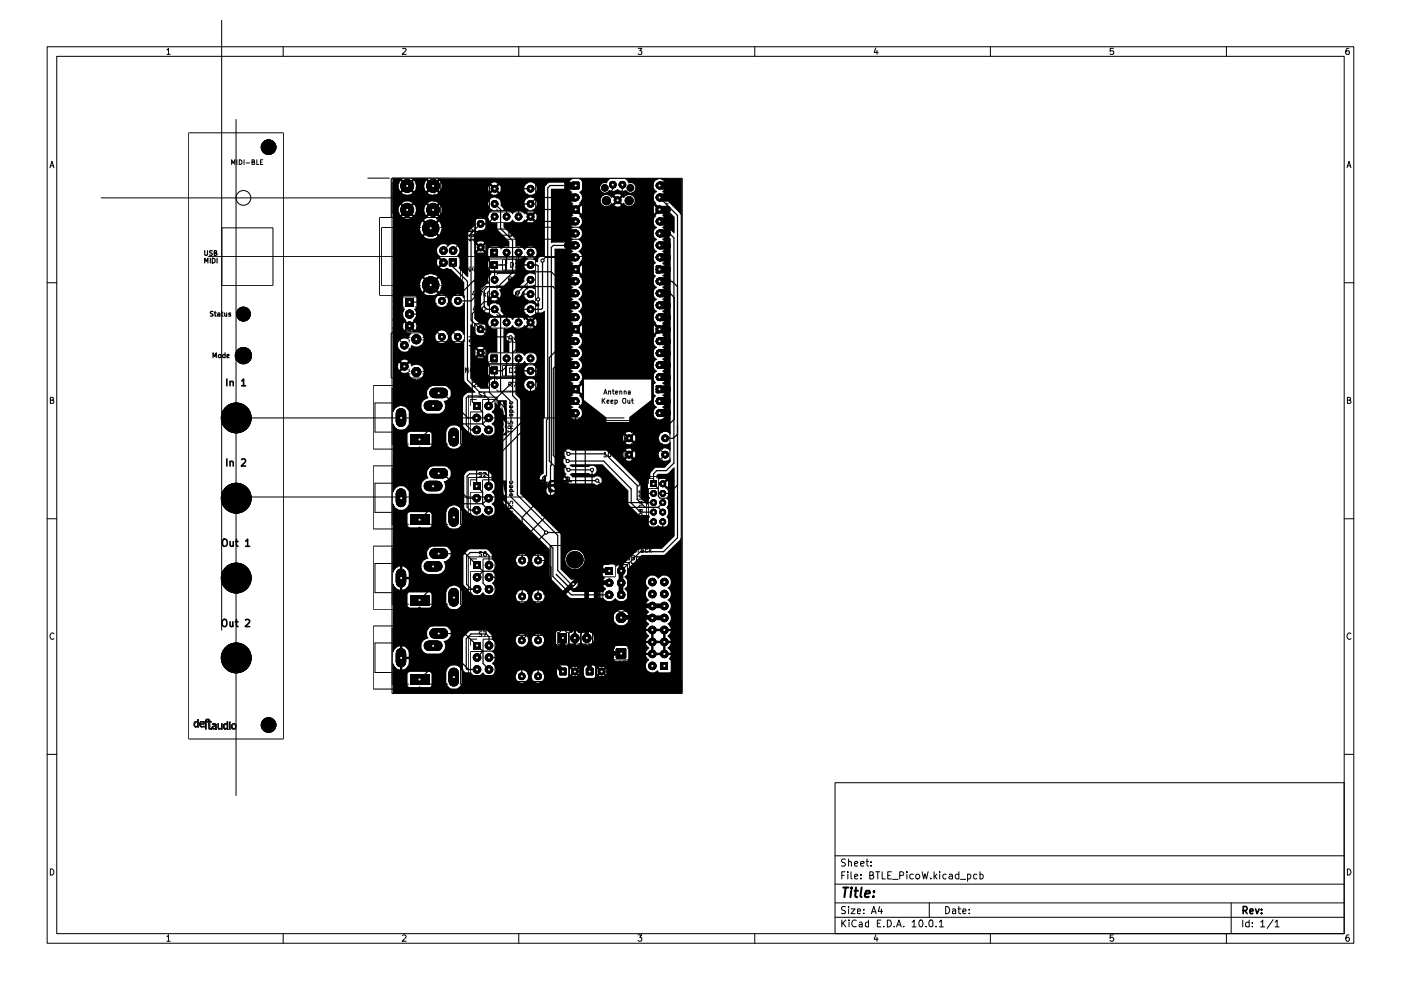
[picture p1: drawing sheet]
<svg xmlns="http://www.w3.org/2000/svg" width="297mm" height="210mm" viewBox="0 0 297 210" stroke-linecap="round" stroke-linejoin="round" font-family="sans-serif">
<g fill="none" stroke="#000" stroke-width=".21">
<path d="M10 9.9h277v190.1h-277zM12 11.9h273v186.1h-273zM35.4 10.6l.3-.3v1.2M35.4 11.5h.7M47 4.4v129.2M60 9.9v2M85.4 10.3h.5l.2 .3-.8 .9h.8M110 9.9v2M135.3 10.3h.8l-.5 .5h.5v.6h-.8M160 9.9v2M185.7 10.2l-.4 .9h.9M185.9 10.7v.8"/>
<path d="M210 9.9v2M236.1 10.3h-.7v.5h.6l.1 .2-.1 .5-.6-.1M260 9.9v2M286 10.3h-.5l-.2 .5 .1 .6 .6 .1v-.7h-.5l-.2 .2M10.6 35.6l.4-1.4 .4 1.4M10.7 35.1h.7M40 28.2h20.1v128.5h-20.1zM50 25.3v143.4M78 37.8h4.6M83.1 37.7l61.6 .1v109.2h-61.6zM103.8 38.5h9.7v3h-9.7zM129.9 39.1v1.1l-.9 1h-1.8l-1.4 1.3v3.7l-2 2h-8.5l-1.7 1.7h-16.4l-3.2 3.2"/>
<path d="M131.9 39.1v1.4l.6 .6h1.9l.7 .7v1.4l-7.5 7.5h-29.3l-2.3 2.4M285.6 35.6l.4-1.4 .4 1.4M285.7 35.1h.6M10 60h2M21.4 42h80.5M44.1 54.4h80.5M47 48.3h10.9v12.2h-10.9M80.5 46.1h17.5v16.5h-17.5zM82.9 46.1v-8.2h10.5v8.2M100.6 46.3h2.6v7.4h-2.6zM103.3 44.9h10.7v9.8h-10.7zM103.8 41.7h9.7v3h-9.7z"/>
<path d="M103.8 54.9h9.7v2.6h-9.7zM103.8 57.8h9.7v3h-9.7zM130.4 42v.3M130.5 42.1l.1 .2M130.6 42.6l.3 .1-.1 .3-.2-.1zM130.6 42l-.2 .2M130.8 42.2l.1-.1h-.1l.1 .2M130.9 42.7l.1 .3 .1-.1M131 42.2l.2-.1h-.2v.2h.2M131.1 42.7v.3M131.2 42.7h.2M131.3 42.6l.1 .4"/>
<path d="M131.4 42.3l.1-.2h-.1v.4M285 60h2M82.9 70.6h7.3v9.5h-7.3zM84.6 63h4.4v7.3h-4.4zM92.2 62.7h2.9v9.7h-2.9zM95.6 62.7h2.9v9.7h-2.9zM100.6 68.5h2.5v7.6h-2.5zM103.3 67.4h10.7v9.7h-10.7zM103.8 60.9h9.7v3h-9.7zM103.8 64.1h9.7v3h-9.7zM103.8 77.4h9.7v2.5h-9.7zM10.7 84.8h.6v-.5h-.6v1.2h.6l.1-.4-.3-.3"/>
<path d="M51.9 88.6h80.5M79.1 81.8h19v13.4h-19zM79.1 98.8h19v13.3h-19zM99.3 84.2h6.1v8.7h-6.1zM103.8 80.1h9.7v3h-9.7zM132.3 94.9h9.7v3h-9.7zM132.4 91.4h9.6v3h-9.6zM285.7 84.8h.6v-.5h-.6v1.2h.6l.1-.4-.3-.3M10 110h2M50.4 105.4h80.5M79.1 115.8h19v13.4h-19zM99.3 101.2h6.1v8.7h-6.1z"/>
<path d="M99.3 118.1h6.2v8.6h-6.2zM109.2 117.7h3v9.8h-3zM112.6 117.8h3v9.7h-3zM116.6 115.6h10.5v16.1h-2v2.4h.5v2.4h-2.4v-2.4h.6v-2.4h-1.2v2.4h.5v2.4h-2.4v-2.4h.6v-2.4h-1.3v2.4h.5v2.4h-2.3v-2.4h.6v-2.4h-2.2zM127.4 119.3h6.1v8.6h-6.1zM134.9 118.1h9.3v28.4h-9.3zM137 101.1h5v11h-5zM285 110h2M11.4 134.4a.57 .57 0 0 0-.8 0 .57 .57 0 0 0 .1 .8l.3 .4 .4-.2M79.1 132.7h19v13.4h-19zM99.3 135h6.2v8.7h-6.2zM109.2 134.8h2.9v9.7h-2.9z"/>
<path d="M112.6 134.8h2.9v9.7h-2.9zM130.1 129.6h3.2v10.3h-3.2zM286.4 134.4a.57 .57 0 0 0-.8 0 .57 .57 0 0 0 .1 .8l.3 .4 .4-.2M10 159.9h2M285 159.9h2M177 166h108v32h-108zM10.7 184.2a.71 .71 0 0 1 .7 .5 .71 .71 0 0 1-.2 .8h-.5zM35.4 198.6l.3-.4v1.4M35.4 199.6h.7M60 198v2M85.4 198.4l.1-.2h.4l.2 .4-.8 1h.8M110 198v2"/>
<path d="M135.3 198.2h.8l-.5 .5 .5 .2v.5l-.3 .2h-.3l-.2-.2M160 198v2M177 194.5h108M177 191.4h108M177 187.5h108M177 181.4h108M178.5 195.1v1.4M178.5 185.6h.5M178.7 195.7l.6 .8M179.2 184.8h-.7v1.6M179.2 192.3l-.5-.1-.3 .3 .3 .5 .5 .1v.5h-.8M179.2 182.2l-.5-.1-.3 .4 .3 .4h.3l.2 .2v.3l-.2 .2h-.6"/>
<path d="M179.3 195.1l-.8 .8M179.8 184.8v.2M179.8 185.3v1.1M179.9 192.2v.2M179.9 182.8l.2-.2 .3 .1 .1 .9M179.9 182.1v1.5M179.9 192.7v1M180 195.1v.1M180 195.5v1M180.4 192.7h.9l-.9 1h.9M180.4 184.8v1.3l.3 .3M181.2 185.9l.7-.2-.2-.4-.4 .1-.1 .7 .2 .3 .4-.1"/>
<path d="M181.2 183.1l.7-.1-.2-.4-.4 .1-.1 .7 .2 .2h.4M181.5 195.2l-.6-.1a.74 .74 0 0 0-.3 .9 .74 .74 0 0 0 .9 .4M181.8 193.2l.7-.1-.2-.4-.5 .1v.8h.6M182.2 195.6h.5l.1 .9M182.5 183.1l.7-.1-.1-.3-.4-.1-.2 .3v.7h.6M182.5 186.2v.2M182.5 185.4v.2M182.8 195.9l-.6 .1-.1 .2 .2 .3 .5-.1M183.1 193.6v.1M183.1 192.8v.2M183.6 182.6h.6M183.8 182.1v1.3l.4 .2"/>
<path d="M184.2 195.6l-.5-.1-.2 .3 .1 .6h.6M184.2 195.1v1.4M184.4 185.6h.5l.2-.2 .1-.3-.3-.3h-.5v1.6h.6a.45 .45 0 0 0 .1-.8h-.2M184.7 183.5v.1M184.7 182.7v.2M184.7 193.7l.6-1.5 .5 1.5M184.9 193.3h.7M185.7 198.2l-.4 .9h.9M185.7 184.8h.8M185.9 198.7v.9M186 195.8h.5M186.1 184.8v1.6"/>
<path d="M186.5 192.2l-.3 1h.9M186.8 195.1h-.8v1.4h.8M186.9 192.7v1M187 184.8v1.6h.7M187.4 196.4v.1M188.1 195.1h.5a.78 .78 0 0 1 .4 .9 .78 .78 0 0 1-.9 .5zM188.2 185.6h.5M189 184.8h-.8v1.6h.8M189.2 186.4h1.2M189.6 196.4v.1M190.1 196.5l.5-1.4 .5 1.4M190.3 196.1h.6"/>
<path d="M190.8 185.6h.6l.2-.5-.2-.3h-.6v1.6M191.6 196.4v.1M192.3 184.8v.2M192.3 185.3v1.1M193.4 195.5l.4-.4v1.4M193.4 196.5h.8M193.6 185.4a.52 .52 0 0 0-.7 .2l.1 .7h.6M194.1 185.6a.47 .47 0 0 1 .5-.3 .47 .47 0 0 1 .4 .3v.4l-.3 .4-.5-.2zM195 195.2l.5-.1 .2 .5a.81 .81 0 0 1-.4 .9l-.3-.1-.2-.4zM195.5 184.8l.3 1.6 .3-1.1 .3 1.1 .4-1.6M196.3 196.4v.1M197 191.4v3.1"/>
<path d="M197.1 195.2l.5-.1 .2 .2-.1 1.1-.3 .1-.4-.2-.1-.7zM197.4 186.2v.2M198 184.8v1.6M198.2 185.8l.4 .6M198.5 196.4v.1M198.6 185.3l-.6 .6M199.1 195.5l.5-.4v1.4M199.1 196.5h.9M199.2 184.8v.2M199.2 185.3v1.1M200.5 192.2a.77 .77 0 0 1 .8 .8 .77 .77 0 0 1-.8 .7zM200.6 185.4l-.4-.1-.3 .3 .1 .6 .2 .2 .4-.1"/>
<path d="M201.3 185.4h.6v1M201.9 192.8h.6l.1 .9M201.9 185.7l-.5 .1-.2 .2 .2 .4 .5-.1M202.6 193.1l-.7 .1v.4h.7M203.1 192.7h.6M203.3 192.2v1.4l.4 .1M203.3 185.4a.52 .52 0 0 0-.8 .2l.2 .7h.6M203.3 184.8v1.6M203.6 186.4h1.1M204.1 193.2l.7-.1-.2-.4-.4 .1-.1 .8 .2 .1 .4-.1M205.2 185.4l.4-.1 .2 .3-.1 .6-.1 .2-.4-.1M205.2 185.3v1.6"/>
<path d="M205.5 193.6v.1M205.5 192.8v.2M207.1 185.4l-.4-.1-.3 .3 .1 .7h.6M207.8 185.4l.4-.1 .3 .3-.1 .6-.2 .2-.4-.1M207.8 184.8v1.6M210 198v2M236.1 198.2h-.7v.7l.1-.2h.4l.2 .3v.3l-.2 .3h-.4l-.1-.2M260 198v2M261 191.4v6.6M263.5 195.1v1.4M264.8 195.6l-.4-.1-.3 .3 .1 .6h.6M264.8 195.1v1.4"/>
<path d="M265.5 196.4v.1M265.5 195.6v.2M267.3 195.5l.4-.4v1.4M267.3 196.5h.8M269.9 195l-1.2 1.9M270.3 195.5l.5-.4v1.4M270.3 196.5h.9M285.7 184.2a.71 .71 0 0 1 .7 .5 .71 .71 0 0 1-.2 .8h-.5zM286 198.2l-.5 .2a.92 .92 0 0 0 .1 1.2l.4-.1 .1-.5-.3-.3h-.2l-.3 .3"/>
<circle cx="51.6" cy="42" r="1.57"/>
<circle cx="120.6" cy="142.4" r="2.75"/>
<circle cx="126.3" cy="142.4" r="2.75"/>
</g>
<path d="M263.6 193h.6a.47 .47 0 0 0 .2-.4 .47 .47 0 0 0-.2-.4h-.6v1.5M263.9 193l.5 .7M265 193.2l.7-.1-.2-.4-.4 .1-.1 .8 .2 .1 .4-.1M266.2 192.7l.3 1 .5-1M267.5 193.6v.1M267.5 192.8v.2" fill="none" stroke="#000" stroke-width=".34"/>
<path d="M121.5 38.7h1.1v1.2h-1.1zM178.8 188.2h1.1M179.3 188.2l-.3 2M180.5 188.9l-.2 1.3M180.6 188.2v.2M181.2 188.9h.7M181.5 188.2l-.2 1.8 .4 .2M182.7 188.2l-.3 1.8 .3 .2M183.4 189.5l1.1-.1-.1-.5h-.8l-.2 1.1 .2 .2 .6-.1M185.2 190l.1 .1h-.3l.2-.1-.1 .2M185.3 188.9v.3" fill="none" stroke="#000" stroke-width=".42"/>
<g fill="#000">
<path d="M56.8 31l.4 .2-.2 .2-.3-.2zM83.4 37.8h1.8l.7 .9-.3 .3-.7-.7-.2 .4a1.45 1.45 0 0 0 .2 1.7l.7-.6 .3 .4-.7 .7a1.64 1.64 0 0 0 2.2 0l-.7-.7 .4-.4 .7 .7 .2-.2a1.81 1.81 0 0 0-.2-2l-.7 .7-.4-.3 .8-.9h3.1l.8 .9-.4 .3-.6-.7-.1 .1a1.66 1.66 0 0 0 .1 2.1l.6-.7 .4 .4-.7 .7a1.52 1.52 0 0 0 2.1 0l-.5-.7 .3-.4 .7 .7 .2-.6h10l.1 .6 .2 .2 .6-.7 .2 .4h.2l-.7 .6 .1 .1a1.03 1.03 0 0 0 1.3-.1l-.6-.6h.2l.1-.4 .8 .7 .1-.8h5l.2 .7a1.33 1.33 0 0 0 1.8 .6 1.33 1.33 0 0 0 .6-1.8 1.35 1.35 0 0 0-1.5-.7 1.35 1.35 0 0 0-1.1 1.2h-5l-.2-.6-.7 .6-.2-.3h-.1l.6-.7-.5-.2-.9 .2 .7 .7-.4 .3-.6-.6-.3 .6h-10l.1-.8-.3-.8-.7 .7-.3-.3 .6-.9h28.5l-.7 .9h-4.2l-.9 .7-.1 14.9-.9 .1-.3 .3-.2 .3v.6h-.4l-.7-.6v-.2a1.38 1.38 0 0 0 .7-1.8l-.2-.1a1.2 1.2 0 0 0-1.9-.3l-.3 .5h-.2l-.1-.4-.5-.3-1.2-.1v-1.5l-2.6-2.7v-.9a1.42 1.42 0 0 0 1.8-.5l.3-.2 .1 .4 .7 .4a1.43 1.43 0 0 0 1.5-.7l.2-.1 .1 .2 .7-.7 .3 .4-.7 .6 .1 .1a1.16 1.16 0 0 0 1.4-.1l-.7-.6 .4-.4 .7 .7 .2-1-.2-.4-.7 .6-.4-.3 .7-.7-.5-.2v-.2a1.33 1.33 0 0 0 .9-2 1.33 1.33 0 0 0-2.2 0 1.33 1.33 0 0 0 .8 2v.2l-.5 .2 .7 .7-.3 .3-.7-.6-.3 .1-.1-.2a1.31 1.31 0 0 0-1.9-.2l-.3 .4h-.2l-.2-.3-.5-.3h-1.2v-.6l-.6-.6v-.7a1.33 1.33 0 0 0-2.2-.6 1.33 1.33 0 0 0 .6 2.2l.1 .2a1.38 1.38 0 0 0-1 1.2 1.38 1.38 0 0 0 .9 1.4l1-.1v1.4l2.5 2.6v1.1l-.2 .1a1.23 1.23 0 0 0-1.5 .5l-.8-.6h-1.3l-.6 .4-.1 1.5 .4 .8-.2 .2-.2 .4v1.2l.2 .4 .5 .3v.6l-.3 .4a1.21 1.21 0 0 0-.1 1.6l-.1 .1a1.97 1.97 0 0 0-1.6 1.2l-.1 3.7 .9 1.1h.2a1.23 1.23 0 0 1 1.2 .6l.3 .1-.1 .2a1.33 1.33 0 0 0-.8 1.9l.7 .6h1.1v5l-1.6 .1-.4 .6v1.4l.4 .5v.2l-.4 .5v1.4l.2 .3 .4 .3h1.3l.1 .4h-.2a1.36 1.36 0 0 0-1.7 1.6l.2 .4-.1 .1h-1.8l-2.2-2.2v-5.5h.8l.2 .8 .8-.7 .3 .4-.7 .7 .5 .2 1-.2-.7-.7 .3-.4 .7 .7 .2-.2a1.07 1.07 0 0 0-.2-1.3l-.7 .7-.3-.3 .7-.7-1-.2-.5 .2 .7 .7-.3 .3-.7-.7-.3 .7h-.8l.1-6 .7 .7v.7a1.52 1.52 0 0 0 1.1 1 1.27 1.27 0 0 0 1.3-.5 1.27 1.27 0 0 0 .1-1.4 1.26 1.26 0 0 0-1.5-.7l-1-.9v-14.5h.2l.1 .1 .7-.7 .3 .4-.7 .7a1.26 1.26 0 0 0 1.6 0l-.7-.7 .3-.4 .7 .7 .2-.4-.2-1-.7 .7-.1-.3-.2-.1 .7-.7h-.1l-.4-.2h-.6l-.4 .2h-.1l.7 .7-.2 .1-.1 .3-.7-.7-.2 .2-.1-.1v-2.2l1.1-1 .4 .1a1.32 1.32 0 0 0 1.2-1.5 1.32 1.32 0 0 0-1.6-1.1 1.32 1.32 0 0 0-1 1.7l-1.3 1.4v9.3l-.3 .1-1.8-1.8a2.82 2.82 0 0 0 0-2.3l-.3-.3 .2-.2a1.38 1.38 0 0 0-.2-1.9 1.38 1.38 0 0 0-1.9 0 1.37 1.37 0 0 0-2 .1 1.37 1.37 0 0 0 .4 2l-.1 .2 .6 .7-.3 .3-.8-.6-.1 1 .2 .5 .7-.6 .3 .3-.6 .7 .4 .1a.91 .91 0 0 0 1-.1l.9 .2 2.8 2.8v3.5l-.1-.1a1.31 1.31 0 0 0-2.2-.2 1.31 1.31 0 0 0 .6 2.1 1.35 1.35 0 0 0 1.6-.8h.1v6.6l-.1-.1a1.32 1.32 0 0 0-2.2-.2 1.32 1.32 0 0 0 .6 2.1 1.35 1.35 0 0 0 1.6-.8h.1v8.7l.1 .2 2.3 2.3-.1 .2-1.7 .1-.8 .9v5.9l1.2 1.5 .5 .1a1.4 1.4 0 0 0 2.4-.1 1.36 1.36 0 0 0 2.1 .6 1.36 1.36 0 0 0 0-2.2l-.1-.4a1.27 1.27 0 0 0 .7-1.1 1.27 1.27 0 0 0-.7-1.2v-.2l.1-.1a1.31 1.31 0 0 0 .5-1.7l.1-.1 1.7 1.8 .1 19.6 9.8 9.8v6l4.1 4.1 .4 .2h6.9l.8 .7a1.43 1.43 0 0 0 1.6-.7l.1 .1a1.38 1.38 0 0 0 2.2 .2 1.38 1.38 0 0 0-.3-2.2l.2-.3a1.46 1.46 0 0 0 .5-1.3h3.9l.1 .9 .5 .4-.1 .2a1.38 1.38 0 0 0 .1 2.3l-.1 .2a1.39 1.39 0 0 0-.1 2.2l.2 .2-.1 .2a1.3 1.3 0 0 0 .1 2.3l-.6 1 .9 .1v.5h-.9l.3 .7 .3 .3-.6 1.1h.9v.5h-.9l.3 .6 .3 .3-.6 1.1h.9v.5h-.9l.3 .7 .3 .2-.1 .3a1.36 1.36 0 0 0-.2 2 1.36 1.36 0 0 0 2 0h.2l.2 .4h2.3l.2-.2v-2.2l-.4-.4 .4-.8h-.9v-.5h.9l-.2-.4-.5-.5 .7-1.1h-.9v-.5h.9l-.2-.5-.5-.5 .7-1.1h-.9v-.5h.9l-.2-.4-.5-.5 .1-.2a1.37 1.37 0 0 0-.1-2.4l.1-.1a1.37 1.37 0 0 0-.1-2.4l.1-.2a1.44 1.44 0 0 0-.1-2.3l.1-.2a1.39 1.39 0 0 0 .2-2.2 1.39 1.39 0 0 0-2.1 .3l-.2-.1a1.4 1.4 0 0 0-1.5-.5 1.4 1.4 0 0 0-1 1.2h-3.9l-.2-.4-.5-.5 .2-.3a1.57 1.57 0 0 0 .5-1.5l2.9-2.9 4.9-.1 3.3-3.2 .1-.4v-68.4l-.1-.3-3.1-3.1 .1-.2a1.66 1.66 0 0 0-.8-1.3l.1-.3a1.27 1.27 0 0 0 .7-1.3 1.27 1.27 0 0 0-1-1l-.2-.1 .1-.2h4.5v109.1h-61.3v-3.9h3.1v2.3l.3 .4h4.5l.3-.4v-2.4l-.3-.4h3.4l.1 2.3a1.59 1.59 0 0 0 1.6 1.3 1.59 1.59 0 0 0 1.5-1.3v-1.5h11.6a1.32 1.32 0 0 0 1.3 1.5 1.32 1.32 0 0 0 1.3-1.5h.7v.4a1.38 1.38 0 0 0 1.4 1 1.38 1.38 0 0 0 1.3-1v-.6l-.2-.4a1.33 1.33 0 0 0-1.4-.6 1.33 1.33 0 0 0-1.1 1.2h-.7l-.2-.5a1.3 1.3 0 0 0-1.4-.7 1.3 1.3 0 0 0-1 1.2h-11.6v-1a1.64 1.64 0 0 0-1.7-1.2 1.64 1.64 0 0 0-1.5 1.4h-7.8l-.4 .5h-3.1v-2.2h.2v.2l.7 .8 .6 .2v-1.9h.5v1.9a1.82 1.82 0 0 0 1.4-2.3h-1.1v-.5h1.1v-.7a1.54 1.54 0 0 0-1.4-1.5v1.9h-.5l-.1-1.9a1.75 1.75 0 0 0-1.3 1.2h-.1v-1.3h6.1a1.51 1.51 0 0 0 1.2 1.7h2.5l.5-.2a1.6 1.6 0 0 0 .4-2.4l1.2-.7h3v6.6l.5 .6h1.2a1.43 1.43 0 0 0 2.5 0 1.39 1.39 0 0 0 1.6 .8 1.39 1.39 0 0 0 1-1.5h13.1v1.4l.6 .5h1.3l1.5-1.2 .3 .3-.7 .7 .6 .2 .9-.2-.7-.7 .2-.1 .1-.2 .7 .6h.1a1.06 1.06 0 0 0 0-1.3h.7v1.3l.3 .5 .3 .1h1.5l.3-.1 1-1.1 .4 .3-.7 .7 .4 .1a.91 .91 0 0 0 1-.1l-.6-.7 .4-.3 .7 .6a1.27 1.27 0 0 0 0-1.4l-.7 .7-.4-.4 .6-.7a1.39 1.39 0 0 0-1.4 0l.7 .7-.4 .4-1.2-1.3h-1.6l-.4 .3-.2 .4-.8-.1-.7 .7-.1-.4h-.2l.7-.7a1.39 1.39 0 0 0-1.5 0l.7 .7-.3 .4-1.4-1.3h-1.4l-.6 .4v.3h-13.1l-.3-.8-.4-.3 .2-.3a1.36 1.36 0 0 0-.2-2.3l.4-.4h25.4v1.9l.3 .5 2.5 .1 .4-.6v-2l-.2-.5-.5-.1h-1.8l-.4 .1-.3 .6h-25.4l.1-.2a1.26 1.26 0 0 0-.4-1.8h5v.4a1.33 1.33 0 0 0 1.5 1 1.33 1.33 0 0 0 1.1-1.4h.7v.4a1.36 1.36 0 0 0 1.4 1 1.36 1.36 0 0 0 1.3-1v-.7l-.2-.2a1.26 1.26 0 0 0-1.9-.5l-.4 .4-.2 .6h-.7a1.32 1.32 0 0 0-1.3-1.2 1.32 1.32 0 0 0-1.3 1.2h-5l-.1-.9-.5-.6h14.1v2.2l.4 .4h2.1l.4-.4 .8 .4v-1h.5v1l1.1-.6a1.48 1.48 0 0 0 2.4 .1l.1-.2a1.5 1.5 0 0 0 .1-1.3 1.43 1.43 0 0 0-1.2-1 1.43 1.43 0 0 0-1.4 .6l-1-.6-.1 1h-.5v-1l-.6 .4-.5-.4h-2.3l-.3 .4h-14.1l-.7-.5h-3.3l-1.5 1.4-.1 .2h-3a1.58 1.58 0 0 0-.7-2.5l-2.8-.1a1.56 1.56 0 0 0-1.1 1.2v.8l.2 .6-.5 .2a1.45 1.45 0 0 0-.9 1.4h-6.1v-6h46.8v.2a1.63 1.63 0 0 0 2.5 1.3 1.63 1.63 0 0 0 0-2.8 1.63 1.63 0 0 0-2.5 1.3h-46.8v-4.9h3.1v2.4l.4 .4h4.3l.4-.4v-2.5l-.3-.2h3.4l.1 2.3a1.61 1.61 0 0 0 1.6 1.2 1.61 1.61 0 0 0 1.5-1.2v-1.6h11.6a1.63 1.63 0 0 0 .9 1.3h.7l.6-.2 .3-.5 .1-.6h.8v.4l.5 .7a1.3 1.3 0 0 0 1.6 0 1.3 1.3 0 0 0 .5-1.5l-.6-.7-.6-.2-.4 .1a1.18 1.18 0 0 0-1 1.2h-.8v-.3a1.28 1.28 0 0 0-1-1 1.28 1.28 0 0 0-1.3 .5l-.3 .8h-11.6v-1a1.64 1.64 0 0 0-1.7-1.2 1.64 1.64 0 0 0-1.5 1.5l-7.9-.1-.3 .4h-3.1l.1-2.3 .1 .1v.3a1.91 1.91 0 0 0 1.3 1v-1.9h.5v1.9l.1-.1a1.71 1.71 0 0 0 1.3-2.2h-1.1v-.5h1.1a1.86 1.86 0 0 0-1.3-2.2l-.1 1.9h-.5v-1.9a1.68 1.68 0 0 0-1.4 1.3l-.1-.1v-1.4h6.1a1.51 1.51 0 0 0 1.3 1.8l2.4-.1a1.58 1.58 0 0 0 .9-2.5l.2-.1a2.06 2.06 0 0 0 1.3-1.1h2.8v6.2l1.3 1.4h.3a1.31 1.31 0 0 0 1.1 .8 1.31 1.31 0 0 0 1.2-.7h.3l.1 .2a1.39 1.39 0 0 0 2.2 0 1.39 1.39 0 0 0-.5-2.1 1.56 1.56 0 0 0 .6-2l-.6-.5 .4-.5a1.28 1.28 0 0 0-.3-1.9h5v.1a1.49 1.49 0 0 0 .9 1.2h.7l.6-.2 .3-.6 .1-.5h.8l.2 .7 .4 .4a1.32 1.32 0 0 0 2.1-1.1 1.42 1.42 0 0 0-1.7-1.2 1.18 1.18 0 0 0-1 1.2h-.8v-.3a1.28 1.28 0 0 0-1-1 1.28 1.28 0 0 0-1.3 .5l-.3 .8h-5l-.1-.1v-1.1l-1-1-.2-.1h-3.5l-1.2 1-.1 .4h-2.8l.1-.2a1.74 1.74 0 0 0-1.2-1.9h-2.7l-.6 .3-.3 .5a1.36 1.36 0 0 0-.1 1.6l.1 .3a1.43 1.43 0 0 0-1.4 1.4h-6.1v-10.9h3.1v2.4l.4 .4h4.3l.4-.4v-2.4l-.3-.3h3.4v2l.3 .8a1.54 1.54 0 0 0 2 .6 1.53 1.53 0 0 0 .9-1.1v-2.6l-.1-.5a1.66 1.66 0 0 0-1.8-.7 1.66 1.66 0 0 0-1.3 1.5l-7.8-.1-.4 .4h-3.1v-2.1h.2a1.61 1.61 0 0 0 1.6 1.2 1.61 1.61 0 0 0 1.6-1.2l-.1-2.8a1.64 1.64 0 0 0-1.7-1 1.64 1.64 0 0 0-1.5 1.3l-.1-.1v-1.3h6.1a1.68 1.68 0 0 0 1.2 1.7l2.8-.1a1.68 1.68 0 0 0 .6-2.4l.1-.2a1.54 1.54 0 0 0 1.4-1.1h2.9v6.8l1 1.1h.5l.5 .6h.1a1.16 1.16 0 0 0 1.7-.6l.6 .4a1.34 1.34 0 0 0 1.9-.3 1.34 1.34 0 0 0-.4-1.9v-.3l.1-.1a1.28 1.28 0 0 0-.1-2.2v-.2l.1-.1a1.43 1.43 0 0 0-.1-2.3l-.2-1.3-1-.7h-3.6l-.4 .2-.5 .5-.2 .4h-2.9l.1-.1a1.66 1.66 0 0 0-1.5-2l-2.4 .1a1.59 1.59 0 0 0-1.1 1.9l.2 .7-.7 .2a1.23 1.23 0 0 0-.7 1.3h-6.1v-10.9h3.1v2.3l.4 .4h4.3l.4-.4v-2.4l-.3-.3h3.4v2l.3 .8a1.65 1.65 0 0 0 1.6 .7 1.65 1.65 0 0 0 1.3-1.3v-2.7a1.64 1.64 0 0 0-1.8-1 1.64 1.64 0 0 0-1.4 1.5l-7.8-.1-.4 .5h-3.1v-2.2h.1a1.66 1.66 0 0 0 1.7 1.2 1.66 1.66 0 0 0 1.6-1.2l-.1-2.8a1.61 1.61 0 0 0-1.6-1 1.61 1.61 0 0 0-1.5 1.2h-.2v-1.3h6.1a1.52 1.52 0 0 0 1.2 1.7l2.8-.1a1.64 1.64 0 0 0 .6-2.5l.1-.1a1.7 1.7 0 0 0 1.5-1.2 1.66 1.66 0 0 0-1.5-2h-2.4a1.56 1.56 0 0 0-1.1 1.2v.8l.2 .4v.3h-.2a1.49 1.49 0 0 0-1.2 1.5h-6.1v-8.5h1.1l.2 1 .7-.7 .3 .3-.6 .7 .1 .1 1 .1 .6-.2v.2a1.61 1.61 0 0 0 1.4 1.4 1.61 1.61 0 0 0 1.7-1.1 1.54 1.54 0 0 0-1.4-1.9l-1.2 .3-.3-.8-.7 .6-.3-.3 .6-.7a1.26 1.26 0 0 0-1.5 0l.6 .7-.3 .3-.7-.6-.2 .6h-1.1v-4.5h1.1l.1 .9 .6 .5a1.35 1.35 0 0 0 2.1-1.2h.1a1.6 1.6 0 0 0 1.9-.1 1.6 1.6 0 0 0 .5-1.8h2.6l.2 .8 .6 .5a1.47 1.47 0 0 0 1.7-.5l.2-.4-.1-.8a1.31 1.31 0 0 0-1.5-.8 1.31 1.31 0 0 0-1.1 1.2h-2.6l-.1-.2a1.86 1.86 0 0 0-1.9-.7l-.8-.8h.3l.1-.4 .7 .8a1.37 1.37 0 0 0 0-1.6l-.7 .7-.1-.3-.3-.1 .8-.7-.1-.2 .2-.1a1.43 1.43 0 0 0 0-2.1l.5-.5v-1.4h4a1.37 1.37 0 0 0 1.1 1.4 1.31 1.31 0 0 0 1.5-1.1 1.31 1.31 0 0 0-1.1-1.5 1.31 1.31 0 0 0-1.5 1.2h-4v-.7l-.3-.3h-2.3l-.2 .3v2.2l.3 .3-.1 .3a1.62 1.62 0 0 0 .5 2.2h-.1l.6 .7-.3 .4-.7-.7-.2 .5 .1 .8 .1 .3 .7-.8 .3 .4-.6 .7 .4 .3 .8 .1-.4 .4-.2 .9h-.2a1.33 1.33 0 0 0-2.1 1h-1.1v-12.8h5.7l.3 1.2 .2 .5 .8-.9 .4 .4-.8 .8 .2 .1a2.43 2.43 0 0 0 2.7-.1l-.9-.8 .4-.4 .8 .9 .1-.2a2.19 2.19 0 0 0-.1-2.7l-.8 .7-.4-.3 .9-.8a2.27 2.27 0 0 0-2.9 0l.8 .8-.4 .3-.8-.7-.5 1.2h-5.7v-12h5.7l.1 .6 .4 .9 .8-.7 .4 .3-.8 .8a2.16 2.16 0 0 0 2.9 0l-.9-.8 .4-.3 .8 .7a2.16 2.16 0 0 0 0-2.7l-.8 .7-.4-.3 .9-.8-.4-.2v-.1l.4-.4-.5-.6 .3-.4 .7 .6a1.49 1.49 0 0 0 0-2l-.7 .6-.3-.4 .5-.6-.5-.3a1.35 1.35 0 0 0-1.5 .3l.6 .6-.2 .3-.2 .1-.6-.7a1.64 1.64 0 0 0 0 2.2l.6-.7 .4 .4-.7 .6v.3l-.8 .4 .8 .8-.4 .3-.8-.7-.5 1.2h-5.7v-3.8h1.2v.5l.4 .7 .7-.7 .3 .4-.7 .6 .1 .1a1.66 1.66 0 0 0 2.1-.1l-.7-.6 .4-.4 .7 .7 .2-.3a1.81 1.81 0 0 0-.2-1.9l-.7 .7-.4-.4 .6-.6a1.49 1.49 0 0 0-2 0l.6 .6-.3 .4-.7-.7-.4 1h-1.2zM119.9 38.6h2.2v1.6h-2.2l-.2-.3v-1.2zM119.8 39.7l.3 .2-.1 .2-.4-.2zM119.8 38.6l.3 .1-.1 .2-.4-.2zM121.5 38.7h1.1v1.2h-1.1zM128.1 39.7l.3 .1-.1 .2-.3-.2zM122.7 37.9l6.6-.1v.3h-.2l-.5 .8a.99 .99 0 0 0-1.3 .6 .99 .99 0 0 0 .6 1.3 .99 .99 0 0 0 1.3-.5l.1 .1a1.18 1.18 0 0 0 1.6-.3l.5 .3a1.34 1.34 0 0 0 1.4-.1 .98 .98 0 0 0 1 .6 .98 .98 0 0 0 .9-.8 1.01 1.01 0 0 0-1.3-1.3l-.1 .1-.3-.6-.4-.3v-.2h7.1l-.1 .3a1.31 1.31 0 0 0-1.1 1.1 1.31 1.31 0 0 0 .7 1.3l.1 .2a1.35 1.35 0 0 0-.1 2.4h-.2l.7 .8-.3 .4-.8-.7v1.7l.8-.7 .3 .3-.7 .8 .2 .1a1.37 1.37 0 0 0 .1 2.3l-.1 .2a1.32 1.32 0 0 0-.7 1.2 1.32 1.32 0 0 0 .8 1.2l-.1 .1a1.32 1.32 0 0 0-.7 1.3 1.32 1.32 0 0 0 .8 1.1l-.1 .2a1.38 1.38 0 0 0-.1 2.3v.1h-.2l-.3 .5v1.7l.3 .4h.2v.2a1.24 1.24 0 0 0-.4 1.7l.6 .5v.2a1.17 1.17 0 0 0-.6 1.8l.1 .2 .5 .4-.1 .1a1.32 1.32 0 0 0-.7 1.3 1.32 1.32 0 0 0 .8 1.1l-.1 .2a1.36 1.36 0 0 0-.5 1.9l.5 .4-.2 .1 .7 .8-.3 .4-.8-.7v1.7l.8-.7 .3 .3-.7 .8 .2 .1a1.37 1.37 0 0 0 .1 2.3l-.1 .2a1.32 1.32 0 0 0-.7 1.2 1.32 1.32 0 0 0 .8 1.2l-.1 .1a1.36 1.36 0 0 0-.5 1.9l.6 .5v.2a1.28 1.28 0 0 0-.8 1.1 1.28 1.28 0 0 0 .6 1.2v.1h-.2l-.3 .5v1.7l.3 .4h.2v.2a1.25 1.25 0 0 0 .2 2.2l-.1 .2a1.35 1.35 0 0 0-.6 1.5 1.35 1.35 0 0 0 1.3 1 1.35 1.35 0 0 0 1.2-1 1.35 1.35 0 0 0-.7-1.5l.1-.2a1.2 1.2 0 0 0 .7-1.2 1.2 1.2 0 0 0-.8-1l.1-.3a1.33 1.33 0 0 0 .7-1.2 1.33 1.33 0 0 0-.8-1.2l.1-.2a1.26 1.26 0 0 0 .7-1.2 1.26 1.26 0 0 0-.8-1.1l.1-.3a1.27 1.27 0 0 0 .7-1.1 1.27 1.27 0 0 0-.8-1.2l.1-.2a1.26 1.26 0 0 0 .7-1.2 1.26 1.26 0 0 0-.8-1.1l.1-.2a1.27 1.27 0 0 0 .7-1.2 1.27 1.27 0 0 0-.8-1.1l.2-.3-.6-.6 .3-.3 .6 .6 .1-.2a1.01 1.01 0 0 0-.1-1.3l-.6 .6-.3-.4 .6-.6-.2-.2a1.3 1.3 0 0 0 .8-1.2 1.3 1.3 0 0 0-.8-1.2l.1-.3a1.27 1.27 0 0 0 .7-1.1 1.27 1.27 0 0 0-.8-1.2l.1-.2a1.27 1.27 0 0 0 .7-1.2 1.27 1.27 0 0 0-.8-1.1l.1-.2a1.2 1.2 0 0 0 .7-1.2 1.2 1.2 0 0 0-.8-1l.1-.3a1.33 1.33 0 0 0 .7-1.2 1.33 1.33 0 0 0-.8-1.2l.1-.2a1.27 1.27 0 0 0 .7-1.2 1.27 1.27 0 0 0-.8-1.1l.1-.3a1.26 1.26 0 0 0 .7-1.1 1.26 1.26 0 0 0-.8-1.2l.5-.6h.9l.4 .4v41.4l-.2 .1-.4-.4a1.29 1.29 0 0 0-1.6 .3 1.29 1.29 0 0 0-.1 1.6l.8 .6h.7l.6-.5 .2 .1v1.8l-1.1-.6-.9 .4a1.35 1.35 0 0 0 .4 2.3 1.45 1.45 0 0 0 1.5-.5l.1 .7-1.3 1.3h-1.9l-.9 .8-.2 .5v.9l-.5 .4v1.6l.2 .5a1.05 1.05 0 0 0 .2 1.6v.2l-.4 .6v.6l-.3 .1-1.3-1.4v-2.7l-.2-.4-6.3-6.2h2.7l.3 .8 .7-.7 .3 .4-.7 .7 1.1 .2 .4-.2-.7-.7 .3-.1 .1-.3 .7 .7 .2-.4-.2-1.1-.7 .7-.4-.3 .7-.7a1.39 1.39 0 0 0-1.5 0l.7 .7-.3 .3-.7-.7-.3 .7h-2.7l-.7-.7h-7.4l-.4-.3h-.5l-.4 .2-.2 .4v.6l.2 .5a.91 .91 0 0 0-.5 .9 .91 .91 0 0 0 .7 .8l-.2 .2a.97 .97 0 0 0 .2 1.6l-.2 .2a.98 .98 0 0 0-.3 1.2 .98 .98 0 0 0 1 .6h5.3l.8 .3 .7-.3 .2-.3a.95 .95 0 0 0-.5-1 .95 .95 0 0 0-1.1 0h-4.7l-.5-.6 .4-.3 3.7 .1a.93 .93 0 0 0 1.5-.5 .93 .93 0 0 0-1.1-1.1l-.5 .2h-3.6l-.4-.2v-.2l.2-.2h6.7l5.5 5.5v2.9l.2 .3 2.1 2.1h2l.3 .5a1.2 1.2 0 0 0 0 1.8 1.2 1.2 0 0 0 1.8-.2 1.21 1.21 0 0 0 1.7 .2 1.21 1.21 0 0 0 .1-1.7l-.1-.3 .4-.7v-.5l-.4-.7 .4-.7v-.7l-.4-.7a1.22 1.22 0 0 0-.1-1.9l-.6-.6 .3-.3 .6 .6 .2-.5-.2-.8-.6 .6-.3-.4 .6-.6-.8-.2-.7 .2-.5-.3v-.5l.3-.3h1.9l.3-.2 1.1-1.2h.2l.1 14.6-2.8 2.7-5 .1-3.2 3.3-.1-.1a1.24 1.24 0 0 0-1.3 .5l-.6-.5-2 .1-.3 .3v1.9l.3 .4 .2 .1-.1 .1a1.34 1.34 0 0 0 .3 2.2l-.6 .7h-6.4l-3.7-3.5v-.3l.2-.1 2.8 2.7a.91 .91 0 0 0 1.2 .3 .91 .91 0 0 0 .3-1.2 .91 .91 0 0 0-1.2-.4l-2.3-2.3v-2.2h1.1v.3a2.15 2.15 0 0 0 1.6 1.8 2.02 2.02 0 0 0 2.2-2.7 2.02 2.02 0 0 0-3.5-.4l-.3 1h-1.1v-5.3l-8.5-8.5v-20l-1-1.1v-2.1h1.8v.2a1.37 1.37 0 0 0 1 1.1 1.37 1.37 0 0 0 1.4-.4l.3-.5v-.7l-.2-.2a.93 .93 0 0 0-.9-.7 1.35 1.35 0 0 0-1.6 1.2h-1.8v-4.2l.1-.1a1.43 1.43 0 0 0 1.8-.7l.8 .9a1.33 1.33 0 0 0-.9 1.3 1.33 1.33 0 0 0 1 1.2 1.35 1.35 0 0 0 1.6-.9 1.35 1.35 0 0 0-.7-1.6v-.1a1.37 1.37 0 0 0 .3-2.3 1.45 1.45 0 0 0-2.1 .4h-.2l-.5-.6h-1.1l-.2-3.4a.93 .93 0 0 0-1.5-.7 .93 .93 0 0 0 .3 1.7v2.3l-1.2 .1-.1-5.2h.4a1.52 1.52 0 0 0 1.6-.7 1.42 1.42 0 0 0 1.2 .8 1.42 1.42 0 0 0 1.3-.8l.2 .2 .7-.6 .3 .3-.7 .7 .4 .1 1.1-.1-.7-.7 .3-.2v-.1l.7 .6 .3-.4v-.7l-.3-.4-.7 .8v-.3l-.3-.1 .7-.7-.5-.4 .6-.3 .3-.3h1.3l.4-.4h.2v22.6l-.2 .4v11.6h-.4l-.4 .5a.94 .94 0 0 0 .3 1.1 .94 .94 0 0 0 1.2 0l.1 .1-.1 1.2a1 1 0 0 0 .5 1.6l.6-.1a.87 .87 0 0 0 .3-1.5l.2-10.6h14.5l.2 .8 .7-.7 .3 .4-.7 .6 .1 .1 .4 .2h.6l.5-.3-.8-.6 .4-.4 .7 .7 .2-.4-.2-1-.7 .6-.4-.3 .8-.7-.1-.1a1.32 1.32 0 0 0-1.5 .1l.7 .7-.3 .3-.7-.6-.2 .6h-14.5v-40.1h3.4l.5 .5v.2a1.29 1.29 0 0 0-.7 1.2 1.29 1.29 0 0 0 .7 1.2l-.1 .2 .6 .6-.4 .4-.6-.6-.2 .4 .2 1.1 .6-.6 .4 .3-.6 .6 .1 .3a1.2 1.2 0 0 0-.6 1.7l.6 .8a1.17 1.17 0 0 0-.5 1.8l.2 .4 .3 .2v.1a1.32 1.32 0 0 0-.7 1.3 1.32 1.32 0 0 0 .7 1.1v.2a1.36 1.36 0 0 0-.5 1.9l.5 .5-.1 .2 .6 .6-.4 .4-.6-.6-.2 .4 .2 1.1 .6-.6 .4 .3-.6 .6 .1 .1v.2a1.32 1.32 0 0 0-.7 1.2 1.32 1.32 0 0 0 .7 1.1v.2a1.32 1.32 0 0 0-.7 1.2 1.32 1.32 0 0 0 .7 1.2v.1a1.36 1.36 0 0 0-.5 1.9l.5 .5v.2a1.29 1.29 0 0 0-.7 1.2 1.29 1.29 0 0 0 .7 1.2l-.1 .2 .6 .6-.4 .4-.6-.6-.2 .4 .2 1.1 .6-.6 .4 .3-.6 .6 .1 .3a1.29 1.29 0 0 0-.7 1.2 1.29 1.29 0 0 0 .7 1.1v.2a1.35 1.35 0 0 0-.7 1.5 1.35 1.35 0 0 0 1.3 1 1.35 1.35 0 0 0 1.2-1 1.35 1.35 0 0 0-.7-1.5l.1-.2a1.05 1.05 0 0 0 .6-1.4h.5l4.7 3.6 .1 1.1h4.8v-1.1l4.7-3.6v-4.3h-14.3v4.3h-.5v-.3l-.5-.5 .2-.2-.8-.8 .4-.3 .7 .7v-1.7l-.7 .7-.4-.4 .8-.8h-.2v-.1l.3-.3a1.37 1.37 0 0 0-.5-2l.1-.3a1.27 1.27 0 0 0 .7-1.1 1.27 1.27 0 0 0-.8-1.2l.1-.2a1.26 1.26 0 0 0 .7-1.2 1.26 1.26 0 0 0-.8-1.1l.1-.2a1.2 1.2 0 0 0 .1-2.2l.2-.2-.8-.8 .4-.3 .7 .7 .1-1.6-.1-.1-.7 .7-.4-.4 .8-.8h-.2v-.1l.3-.3a1.37 1.37 0 0 0-.5-2l.1-.3a1.27 1.27 0 0 0 .7-1.1 1.27 1.27 0 0 0-.8-1.2l.1-.2a1.27 1.27 0 0 0 .7-1.2 1.27 1.27 0 0 0-.8-1.1l.1-.2a1.2 1.2 0 0 0 .1-2.2l.2-.2-.8-.8 .4-.3 .7 .7 .1-1.6-.1-.1-.7 .7-.4-.4 .8-.8h-.2v-.1l.3-.3a1.37 1.37 0 0 0-.5-2l.1-.3a1.26 1.26 0 0 0 .7-1.1 1.26 1.26 0 0 0-.8-1.2l.1-.2a1.27 1.27 0 0 0 .7-1.2 1.27 1.27 0 0 0-.8-1.1l.1-.2a1.2 1.2 0 0 0 .1-2.2l.2-.2-.8-.8 .4-.3 .7 .7 .1-1.6-.1-.1-.7 .7-.4-.4 .8-.8h-.2v-.1l.4-.6h4.2a1.23 1.23 0 0 0 .8 1.3h.6l.5-.3 .3-.4h.2v.2l.7-.6 .4 .4-.6 .6 .6 .2 .8-.2-.6-.6 .4-.4 .5 .6 .2-.2 .2 .1a1.2 1.2 0 0 0 1.8 .3 1.2 1.2 0 0 0 0-1.8 1.2 1.2 0 0 0-1.8 .3l-.3 .1-.1-.2-.5 .6-.4-.4 .6-.6-1-.2-.4 .2 .6 .6-.4 .4-.7-.6-.2 .2a1.17 1.17 0 0 0-1.3-.6 1.17 1.17 0 0 0-.9 1h-4.1a1.45 1.45 0 0 0-.5-1.5l.6-.8v-1.4l-.2-.6zM133.6 39.7l.3 .1-.1 .2-.4-.2zM95.5 55h1.2v1.3h-1.2zM104.3 53.1h1.1v1.1h-1.1zM104.3 55.7h1.1v1.1h-1.1z"/>
<path d="M109.3 54.8a1.42 1.42 0 0 0 1.7-.5l.3-.1 .7 .8a1.29 1.29 0 0 0-.7 1.8 1.29 1.29 0 0 0 1.9 .5h.2v.9h-.2a1.31 1.31 0 0 0-1.5 0 1.31 1.31 0 0 0-.5 1.5l-1.4 1.3a.94 .94 0 0 0-.9 1.1 .94 .94 0 0 0 1.1 .8l.4-.2 .2-.7 1.5-1.4h.6l.6-.3v1a1.38 1.38 0 0 0-1.4-.1 1.38 1.38 0 0 0-.8 1.3 1.32 1.32 0 0 0 2 1l.5 .7 .7 .2v.6h-.6a1.32 1.32 0 0 0-1.7-.6 1.32 1.32 0 0 0-.8 1.5 1.16 1.16 0 0 0 .9 1l.1 .2-.5 .2 .7 .7-.3 .4-.7-.8-.1 .3-.3-.1a1.33 1.33 0 0 0-2.3 0h-.2l-.5-.6h-1.2a1.3 1.3 0 0 0-.7-1.2v-.8a1.14 1.14 0 0 0-1-.9 1.57 1.57 0 0 0-1.5 .7l-.3-.3v-2.8l.2-.3 .2 .1a1.34 1.34 0 0 0 .1 1.4l.6-.7 .4 .4-.7 .7a1.14 1.14 0 0 0 1.4 0l-.6-.7 .3-.2v-.2l.7 .7a1.3 1.3 0 0 0-.1-1.7l3.4-3.2zM116.8 40.1l3.9-.1 .2 .4 .5 .3a1.37 1.37 0 0 0 .1 2.4l-.1 .2 .6 .6-.4 .4-.6-.6-.2 .4 .2 1.1 .6-.6 .4 .3-.6 .6 .1 .3a1.29 1.29 0 0 0-.7 1.2 1.29 1.29 0 0 0 .7 1.1v.2a1.29 1.29 0 0 0-.7 1.2 1.29 1.29 0 0 0 .7 1.2v.1l-.6 .6-4.1 .1zM122.5 44.8l.4 .2-.2 .2-.3-.2zM122.5 43.6l.4 .2-.2 .2-.3-.2zM122.5 57.5l.4 .2-.2 .2-.3-.2zM122.5 56.3l.4 .2-.2 .2-.3-.2zM122.1 43.7h.5l.3 .1v1.2l-.3 .3h-.5zM122.1 56.4h.5l.3 .1v1.2l-.3 .3h-.5zM120.4 43.7h2.2l.3 .1v1.2l-.3 .3h-2.2zM120.4 56.4h2.2l.3 .1v1.2l-.3 .3h-2.2zM128.5 42.4l.3 .2-.1 .1-.3-.1zM133.3 42.4l.3 .2-.1 .1-.3-.1z"/>
<path d="M139.1 56.5l.1-.1h.6v1.6h-.6l-.1-.3zM139.1 43.8l.1-.1h.6v1.6h-.6l-.1-.3zM139.2 56.4h2.2v1.6h-2.2l-.1-.3v-1.2zM139.2 43.7h2.2v1.6h-2.2l-.1-.3v-1.2zM139.1 57.5l.4 .2-.2 .2-.3-.2zM139.1 56.3l.4 .2-.2 .2-.3-.2zM139.1 44.8l.4 .2-.2 .2-.3-.2zM139.1 43.6l.4 .2-.2 .2-.3-.2zM140 44.9l.3-.3 .6 .6 .4-1 1.8 1.7-.1 3.6h-.2l-.4-.5-1.5-.2-.5-.7a1.3 1.3 0 0 0 .8-1.1 1.3 1.3 0 0 0-.8-1.2l.2-.3zM51.5 66.4l.3 .2-.1 .2-.3-.2zM51.5 75.2l.3 .2-.1 .2-.3-.2zM86 63.2h1.8v1.8h-1.8z"/>
<path d="M104.3 78h1.1v1.1h-1.1zM104.3 75.5h1.1v1.1h-1.1zM122.5 70.2l.4 .2-.2 .2-.3-.2zM122.5 69l.4 .2-.2 .2-.3-.2zM122.1 69.1h.5l.3 .1v1.2l-.3 .3h-.5zM120.4 69.1h2.2l.3 .1v1.2l-.3 .3h-2.2zM139.1 69.2l.1-.1h.6v1.6h-.6l-.1-.3zM139.1 69.2l.1-.1h2.2v1.6h-2.2l-.1-.3zM139.1 70.2l.4 .2-.2 .2-.3-.2zM139.1 69l.4 .2-.2 .2-.3-.2zM50 88.4l.3 .2-.1 .2-.3-.2zM86.9 92.1h4.1v2.2h-4.1z"/>
<path d="M100.2 85.2h1.7v1.7h-1.7zM122.5 82.9l.4 .2-.2 .2-.3-.2zM122.5 81.7l.4 .2-.2 .2-.3-.2zM122.1 81.8h.5l.3 .1v1.2l-.3 .3h-.5zM120.4 81.8h2.2l.3 .1v1.2l-.3 .3h-2.2zM139.1 81.9l.1-.1h.6v1.6h-.6l-.1-.3zM139.2 81.8h2.2v1.6h-2.2l-.1-.3v-1.2zM139.1 82.9l.4 .2-.2 .2-.3-.2zM139.1 81.7l.4 .2-.2 .2-.3-.2zM50 105.4l.3 .2-.1 .2-.3-.2zM86.9 109.1h4.1v2.2h-4.1zM100.2 102.2h1.7v1.7h-1.7z"/>
<path d="M121.8 118.5l.3 .2-.1 .2-.3-.2zM137.9 101.9h1.3v1.4h-1.3zM50 139.3l.3 .2-.1 .2-.3-.2zM50 122.4l.3 .2-.1 .2-.3-.2zM86.9 126.1h4.1v2.2h-4.1zM100.3 119h1.7v1.7h-1.7zM100.3 136h1.7v1.7h-1.7zM118.4 134.3h1.9v2h-1.9zM128.3 120.2h1.7v1.7h-1.7zM130.9 137.7h1.7v1.7h-1.7zM138.1 136.5h.5v1.7h-.5zM138.1 134h.5v1.7h-.5z"/>
<path d="M138.7 138.4h1.7v.5h-1.7zM138.7 135.9h1.7v.5h-1.7zM138.7 133.3h1.7v.5h-1.7zM140.6 136.5h.5v1.7h-.5zM140.6 134h.5v1.7h-.5zM56.8 153.5l.4 .2-.2 .2-.3-.2zM86.9 143h4.1v2.2h-4.1zM118.8 141.9h1.1v1.1h-1.1zM124.5 141.9h1.1v1.1h-1.1zM140 140.3h1.7v1.7h-1.7z"/>
<circle cx="56.9" cy="31.2" r="1.65"/>
<circle cx="86.3" cy="39.4" r="1.4"/>
<circle cx="86.3" cy="39.4" r="1.48"/>
<circle cx="91.8" cy="39.4" r="1.4"/>
<circle cx="91.8" cy="39.4" r="1.48"/>
<circle cx="122.1" cy="39.3" r=".8"/>
<circle cx="128.2" cy="39.8" r=".8"/>
<circle cx="129.9" cy="39.2" r=".8"/>
<circle cx="132" cy="39.2" r=".8"/>
<circle cx="133.7" cy="39.8" r=".8"/>
<circle cx="139.8" cy="39.3" r=".8"/>
<circle cx="86.3" cy="44.5" r="1.4"/>
<circle cx="86.3" cy="44.5" r="1.48"/>
<circle cx="91.3" cy="48.4" r="1.82"/>
<circle cx="91.8" cy="44.5" r="1.4"/>
<circle cx="91.8" cy="44.5" r="1.48"/>
<circle cx="94" cy="53.1" r=".89"/>
<circle cx="94" cy="55.7" r=".89"/>
<circle cx="96.1" cy="53.1" r=".89"/>
<circle cx="101.9" cy="52.5" r=".8"/>
<circle cx="101.9" cy="47.5" r=".8"/>
<circle cx="104.9" cy="59.3" r=".8"/>
<circle cx="104.9" cy="40" r=".8"/>
<circle cx="104.9" cy="45.9" r=".8"/>
<circle cx="104.9" cy="43.2" r=".8"/>
<circle cx="107.4" cy="45.9" r=".8"/>
<circle cx="107.4" cy="53.6" r=".8"/>
<circle cx="109.9" cy="45.9" r=".8"/>
<circle cx="109.9" cy="53.6" r=".8"/>
<circle cx="112.5" cy="59.3" r=".8"/>
<circle cx="112.5" cy="56.2" r=".8"/>
<circle cx="112.5" cy="40" r=".8"/>
<circle cx="112.5" cy="53.6" r=".8"/>
<circle cx="112.5" cy="43.2" r=".8"/>
<circle cx="112.5" cy="45.9" r=".8"/>
<circle cx="120.4" cy="57.1" r=".8"/>
<circle cx="120.4" cy="44.4" r=".8"/>
<circle cx="120.4" cy="47" r=".8"/>
<circle cx="120.4" cy="54.6" r=".8"/>
<circle cx="120.4" cy="49.5" r=".8"/>
<circle cx="120.4" cy="52" r=".8"/>
<circle cx="120.4" cy="59.7" r=".8"/>
<circle cx="120.4" cy="41.9" r=".8"/>
<circle cx="122.1" cy="41.9" r=".8"/>
<circle cx="122.1" cy="54.6" r=".8"/>
<circle cx="122.1" cy="49.5" r=".8"/>
<circle cx="122.1" cy="47" r=".8"/>
<circle cx="122.1" cy="52" r=".8"/>
<circle cx="122.1" cy="57.1" r=".8"/>
<circle cx="122.1" cy="59.7" r=".8"/>
<circle cx="122.1" cy="44.4" r=".8"/>
<circle cx="128.6" cy="42.6" r=".97"/>
<circle cx="130.9" cy="42.5" r=".8"/>
<circle cx="133.4" cy="42.6" r=".97"/>
<circle cx="139.8" cy="41.9" r=".8"/>
<circle cx="139.8" cy="54.6" r=".8"/>
<circle cx="139.8" cy="49.5" r=".8"/>
<circle cx="139.8" cy="57.1" r=".8"/>
<circle cx="139.8" cy="52" r=".8"/>
<circle cx="139.8" cy="59.7" r=".8"/>
<circle cx="139.8" cy="44.4" r=".8"/>
<circle cx="139.8" cy="47" r=".8"/>
<circle cx="141.4" cy="57.1" r=".8"/>
<circle cx="141.4" cy="44.4" r=".8"/>
<circle cx="51.6" cy="75.4" r="1.82"/>
<circle cx="51.6" cy="66.6" r="1.57"/>
<circle cx="85.7" cy="77.7" r=".89"/>
<circle cx="85.7" cy="73.2" r=".89"/>
<circle cx="86.8" cy="66.6" r=".97"/>
<circle cx="86.8" cy="69.1" r=".97"/>
<circle cx="88.3" cy="78.9" r="1.06"/>
<circle cx="88.3" cy="71.9" r="1.06"/>
<circle cx="91.3" cy="60.4" r="1.82"/>
<circle cx="93.7" cy="63.8" r=".8"/>
<circle cx="93.7" cy="71.4" r=".8"/>
<circle cx="97.1" cy="63.8" r=".8"/>
<circle cx="97.1" cy="71.4" r=".8"/>
<circle cx="101.9" cy="69.8" r=".8"/>
<circle cx="101.9" cy="74.8" r=".8"/>
<circle cx="104.9" cy="62.4" r=".8"/>
<circle cx="104.9" cy="68.4" r=".8"/>
<circle cx="104.9" cy="65.6" r=".8"/>
<circle cx="107.4" cy="76" r=".8"/>
<circle cx="107.4" cy="68.4" r=".8"/>
<circle cx="109.9" cy="76" r=".8"/>
<circle cx="109.9" cy="68.4" r=".8"/>
<circle cx="112.5" cy="78.6" r=".8"/>
<circle cx="112.5" cy="76" r=".8"/>
<circle cx="112.5" cy="65.6" r=".8"/>
<circle cx="112.5" cy="62.4" r=".8"/>
<circle cx="112.5" cy="68.4" r=".8"/>
<circle cx="120.4" cy="69.8" r=".8"/>
<circle cx="120.4" cy="64.7" r=".8"/>
<circle cx="120.4" cy="77.4" r=".8"/>
<circle cx="120.4" cy="80" r=".8"/>
<circle cx="120.4" cy="62.2" r=".8"/>
<circle cx="120.4" cy="67.3" r=".8"/>
<circle cx="120.4" cy="74.9" r=".8"/>
<circle cx="120.4" cy="72.4" r=".8"/>
<circle cx="122.1" cy="67.3" r=".8"/>
<circle cx="122.1" cy="80" r=".8"/>
<circle cx="122.1" cy="74.9" r=".8"/>
<circle cx="122.1" cy="62.2" r=".8"/>
<circle cx="122.1" cy="64.7" r=".8"/>
<circle cx="122.1" cy="72.4" r=".8"/>
<circle cx="122.1" cy="77.4" r=".8"/>
<circle cx="122.1" cy="69.8" r=".8"/>
<circle cx="139.8" cy="80" r=".8"/>
<circle cx="139.8" cy="67.3" r=".8"/>
<circle cx="139.8" cy="74.9" r=".8"/>
<circle cx="139.8" cy="62.2" r=".8"/>
<circle cx="139.8" cy="69.8" r=".8"/>
<circle cx="139.8" cy="64.7" r=".8"/>
<circle cx="139.8" cy="72.4" r=".8"/>
<circle cx="139.8" cy="77.4" r=".8"/>
<circle cx="141.4" cy="69.8" r=".8"/>
<circle cx="50.1" cy="88.6" r="3.3"/>
<circle cx="101.1" cy="88.6" r=".89"/>
<circle cx="101.1" cy="91.2" r=".89"/>
<circle cx="103.6" cy="88.6" r=".89"/>
<circle cx="103.6" cy="91.2" r=".89"/>
<circle cx="103.6" cy="86.1" r=".89"/>
<circle cx="104.9" cy="81.6" r=".8"/>
<circle cx="112.5" cy="81.6" r=".8"/>
<circle cx="120.4" cy="82.5" r=".8"/>
<circle cx="120.4" cy="87.6" r=".8"/>
<circle cx="120.4" cy="85.1" r=".8"/>
<circle cx="122.1" cy="87.6" r=".8"/>
<circle cx="122.1" cy="85.1" r=".8"/>
<circle cx="122.1" cy="82.5" r=".8"/>
<circle cx="133.4" cy="92.9" r=".8"/>
<circle cx="133.4" cy="96.4" r=".8"/>
<circle cx="139.8" cy="87.6" r=".8"/>
<circle cx="139.8" cy="85.1" r=".8"/>
<circle cx="139.8" cy="82.5" r=".8"/>
<circle cx="141" cy="92.9" r=".8"/>
<circle cx="141" cy="96.4" r=".8"/>
<circle cx="141.4" cy="82.5" r=".8"/>
<circle cx="50.1" cy="105.6" r="3.3"/>
<circle cx="101.1" cy="108.2" r=".89"/>
<circle cx="101.1" cy="105.6" r=".89"/>
<circle cx="103.6" cy="108.2" r=".89"/>
<circle cx="103.6" cy="105.6" r=".89"/>
<circle cx="103.6" cy="103.1" r=".89"/>
<circle cx="103.7" cy="119.9" r=".89"/>
<circle cx="110.7" cy="118.8" r=".8"/>
<circle cx="114.1" cy="118.8" r=".8"/>
<circle cx="121.9" cy="118.7" r="1.82"/>
<circle cx="138.6" cy="106.6" r=".72"/>
<circle cx="138.6" cy="110.6" r=".72"/>
<circle cx="138.6" cy="104.6" r=".72"/>
<circle cx="138.6" cy="108.6" r=".72"/>
<circle cx="140.5" cy="102.6" r=".72"/>
<circle cx="140.5" cy="106.6" r=".72"/>
<circle cx="140.5" cy="110.6" r=".72"/>
<circle cx="140.5" cy="104.6" r=".72"/>
<circle cx="140.5" cy="108.6" r=".72"/>
<circle cx="50.1" cy="122.6" r="3.3"/>
<circle cx="50.1" cy="139.5" r="3.3"/>
<circle cx="101.1" cy="124.9" r=".89"/>
<circle cx="101.1" cy="122.4" r=".89"/>
<circle cx="101.1" cy="139.4" r=".89"/>
<circle cx="103.7" cy="124.9" r=".89"/>
<circle cx="103.7" cy="122.4" r=".89"/>
<circle cx="103.7" cy="139.4" r=".89"/>
<circle cx="103.7" cy="136.9" r=".89"/>
<circle cx="110.6" cy="135.8" r=".8"/>
<circle cx="110.7" cy="126.5" r=".8"/>
<circle cx="114.1" cy="126.5" r=".8"/>
<circle cx="114.1" cy="135.8" r=".8"/>
<circle cx="129.2" cy="123.6" r=".89"/>
<circle cx="129.2" cy="126.1" r=".89"/>
<circle cx="131.7" cy="130.9" r="1.14"/>
<circle cx="131.7" cy="126.1" r=".89"/>
<circle cx="131.7" cy="123.6" r=".89"/>
<circle cx="131.7" cy="121" r=".89"/>
<circle cx="138.3" cy="128.5" r=".89"/>
<circle cx="138.3" cy="131" r=".89"/>
<circle cx="138.3" cy="133.6" r=".89"/>
<circle cx="138.3" cy="136.1" r=".89"/>
<circle cx="138.3" cy="123.4" r=".89"/>
<circle cx="138.3" cy="138.6" r=".89"/>
<circle cx="138.3" cy="125.9" r=".89"/>
<circle cx="140.8" cy="128.5" r=".89"/>
<circle cx="140.8" cy="131" r=".89"/>
<circle cx="140.8" cy="133.6" r=".89"/>
<circle cx="140.8" cy="136.1" r=".89"/>
<circle cx="140.8" cy="123.4" r=".89"/>
<circle cx="140.8" cy="138.6" r=".89"/>
<circle cx="140.8" cy="125.9" r=".89"/>
<circle cx="56.9" cy="153.7" r="1.65"/>
<circle cx="101.1" cy="142" r=".89"/>
<circle cx="103.7" cy="142" r=".89"/>
<circle cx="110.6" cy="143.4" r=".8"/>
<circle cx="114.1" cy="143.4" r=".8"/>
<circle cx="121.9" cy="142.4" r=".8"/>
<circle cx="127.6" cy="142.4" r=".8"/>
<circle cx="138.3" cy="141.2" r=".89"/>
</g>
<path d="M95.4 55h1.2v1.2h-1.2zM104.2 53h1.1v1.1h-1.1zM104.2 55.6h1.1v1.1h-1.1zM104.2 78h1.1v1.1h-1.1zM104.2 75.4h1.1v1.1h-1.1zM130.8 137.7h1.7v1.7h-1.7zM118.8 141.8h1.1v1.1h-1.1zM124.5 141.8h1.1v1.1h-1.1z" fill="none" stroke="#000" stroke-width=".51"/>
<g fill="none" stroke="#000" stroke-width="2.2">
<path d="M85 87.6v1.8M90.9 86h1.8M92.1 83.3h1.8M96.2 91.8v1.8M85 104.7v1.7M90.9 103h1.8M92.1 117.4h1.8M92.1 100.3h1.8M96.2 108.7v1.9M85 121.7v1.8M85 138.5v1.9M90.9 120.1h1.8"/>
<path d="M90.9 136.9h1.8M92.1 134.3h1.8M96.2 125.7v1.8M96.2 142.7v1.7"/>
</g>
<path d="M121.9 135.3h.1M124.4 135.3h.1" fill="none" stroke="#000" stroke-width="1.9"/>
<g fill="none" stroke="#000" stroke-width=".25">
<path d="M122.1 39.3h-5.5l-.5 .5v49l-.2 .2v11.8l-.5 .6v3.6l-4.7 4.7v9.1M96.1 55.7v.9l3 3.1v20.9l2.5 2.5h2.1l3.6 3.6v19.7l9.9 9.8v6l3.9 3.9h8.1M104.9 59.3h.1M104.9 56.2h.1M104.9 43.2l1.2 1.2v4.1l2.6 2.5v6.8l-3.1 3M104.9 45.9l-1.6 1.6h-1.4l-2 2v18.4l2 1.9M104.9 56.2v3.1M107.4 53.6v2.2l-.3 .4h-2.2M109.9 53.6v2.2l.4 .4h3.5l.3 .2v13l-5.4 5.4M112.5 59.3l-4.7 4.7h-5.1l-2.6 2.5v18.6l2.2 2.2v2.6M112.5 40h-1.6l-3.5 3.5v2.4M114.8 55h.4v.5h-.4z"/>
<path d="M122.1 52h-4.8l-.4 .5v46.1l-.2 .2v9.7l-4.4 4.4v6.6l3.6 3.6v7.4l-5.3 5.3M122.1 54.6h-6.5l-.6 .7v10l-.2 .3h-3.9l-1 .9v1.9M122.1 59.7h-3.2l-2-2.1h-14.6l-4.1 4.2h-2.6l-1.9 2M122.1 47h-7.2l-1.6 1.6h-8.9l-.5 .5h-8.9l-10.6 10.6v12.1l1.3 1.4M122.1 41.9h-8.3l-1.3 1.3h-1.3l-1.3 1.3v1.4M122.1 44.4h-8.1l-1.5 1.5M139.7 42l.1-.1 3.8 3.8v68.3l-2.9 3h-4.9l-4.1 4M139.8 49.5h2.2l.9 .9v47.8l-1.6 1.6h-2.1l-.6 .7v2.1l1 1v1.6l.3 .4h2l.9 .9v5.7l-1.9 1.9h-15.5l-1.2-1.2h-8.4M139.8 59.7h2.7l1.1 1.1M86.8 64.1h2.9l7.4 7.3M86.8 66.6h2.1l4.8 4.8M101.9 69.8l1.6 1.6h4.7l.5 .5v12l1 1v20.1l8.5 8.5v7.5l2.8 2.8h.5"/>
<path d="M103.4 60.8l-.7 .8v3.4l.6 .6h1.6l1.2 1.3v16l2.2 2.2v20.3l7.5 7.5M104.9 60.8h.1M104.9 68.4l-1.5 1.4h-1.5M107.4 76v1.7l-.9 .9h-1.6v3M108 71.3h.5v.4h-.5zM109.6 61.8h.4v.4h-.4zM109.8 62h.1M109.9 76v1.9l.7 .7h3.1l.6 .6v8.6l-10.7 10.8v4.5M112.5 62.4h-1.5l-3.6 3.7v2.3M113.9 63.2h.4v.5h-.4zM122.1 72.4h-2.2l-3.4 3.4v22l4.3 4.1h5.8l4.8 4.7h7.2M122.1 74.9h-1.6l-3.2 3.2v18.5l3.1 3h5.1v3.4l4.7 4.6h9.4"/>
<path d="M122.1 80h-2.3l-1 .9v13.6l1.7 1.7h7.8l6.8 6.7v3l1.7 1.7M122.1 62.2h-3.5l-1.4-1.4h-14.3l-3 3h-2.8M122.1 77.4h-2.2l-1.9 2v16.1l2.4 2.3M139.8 62.2h2.3l.9 .9v25.8l-1.1 1.1h-1.2l-1.2 1.2v3.7l1.5 1.5-4.6 4.6v2.8l.9 .8h1.3M93 83.4h.9l5.3 5.2h1.9M102.3 89.9l1.3 1.3M102.3 89.9h-4.1l-.5-.6h-4.9l-3.9 3.9M103.6 88.6l-1.3 1.3M108.7 81l-5.1 5.1v-1.6l-.7-.5h-3.6l-.4 .4v5.7l1 1.1h1.2M112.5 81.6v6l-11.4 11.4v4.1l1.2 1.3v2.5l1.3 1.3M120.2 97.5h.4v.5h-.4zM120.3 96h.4v.5h-.4z"/>
<path d="M120.3 99.4h.4v.4h-.4zM120.4 97.8h7.6l5.8 5.9v2.9l2 2h2.8M120.4 97.8h.1M122.1 85.1l2 2v19l4.5 4.5h10M122.1 87.6v20.8l4.3 4.3h13.5l.6-.6v-1.5M125.3 99.4h.4v.4h-.4zM143.6 92.1l-.9 .8h-1.7M93 117.4h5.7l3.7 3.7M93 100.4h.9l5.2 5.2h2M103.6 101l-.5-.5h-3.6l-.5 .5v6.5l.7 .7h1.4M103.6 105.6l-1.3 1.2h-4.3l-.7-.7h-4.3l-4.1 4.1M103.7 119.9v-2.1l-.7-.7h-3.3l-.8 .8v6l1.1 1"/>
<path d="M114.1 118.8h.1M114.1 118.8h1.3l1.4 1.5v11.1l-2.7 2.8v1.6M115.2 101.2h.4v.4h-.4zM115.6 112.7h.4v.4h-.4zM115.8 112.9h.1M115.8 112.9l-1.7 1.7v4.2M116.5 103.8h.4v.4h-.4zM120.2 101.3h.4v.4h-.4zM126.4 101.7h.4v.4h-.4zM139.6 107.6l.9 1M140.5 106.6l-.9 1M143.6 102.8l-1.7 1.8h-1.4"/>
<path d="M93 134.3h5.5l3.9 3.8v2.6l1.3 1.3M101.1 139.4l1.3-1.3h10.6l1.1 1.1v4.2M101.1 124.9h-2.1l-1.5-1.5h-4.7l-3.9 3.8M102.4 121.1h10.2l1.5 1.5v3.9M102.4 121.1v2.6l1.3 1.2M102.4 121.1l-1.3 1.3M103.7 136.9v-1.9l-.6-.6h-3.2l-1 1v6.4l.1 .2h2.1M103.7 122.4h6.2l.8 .8v3.3M103.7 139.4h6.3l.6 .6v3.4M121.3 123.6h.4v.5h-.4zM99.4 142l-1.6-1.6h-5.1l-3.8 3.7"/>
</g>
<g fill="none" stroke="#000" stroke-width="1.6">
<path d="M139.8 39.3h1.6M120.4 41.9h1.7M120.4 47h1.7M120.4 49.5h1.7M120.4 52h1.7M120.4 54.6h1.7M120.4 59.7h1.7M139.8 41.9h1.6M139.8 47h1.6M139.8 49.5h1.6M139.8 52h1.6M139.8 54.6h1.6"/>
<path d="M139.8 59.7h1.6M120.4 62.2h1.7M120.4 64.7h1.7M120.4 67.3h1.7M120.4 72.4h1.7M120.4 74.9h1.7M120.4 77.4h1.7M120.4 80h1.7M139.8 62.2h1.6M139.8 64.7h1.6M139.8 67.3h1.6M139.8 72.4h1.6"/>
<path d="M139.8 74.9h1.6M139.8 77.4h1.6M139.8 80h1.6M120.4 87.6h1.7M120.4 85.1h1.7M139.8 87.6h1.6M139.8 85.1h1.6"/>
</g>
<path d="M119.3 135.2v2.8l.5 .5h11.9M126.1 138.5l-1.1 1.1v2.7M129.1 123.5h-1.8l-.9 .9v3.5l.6 .5h13.8M129.1 121h-2.5l-2.2 2.2v12M131.7 126.1v-6.9l-.5-.5h-4.7l-8.6 8.6v5.5l-1.2 1.1v5.8l2.6 2.6M131.7 130.9l9.1 .1" fill="none" stroke="#000" stroke-width="1"/>
<g fill="#fff">
<path d="M91.7 119.9l.3 .2-.1 .2-.3-.2z"/>
<path d="M101 119.7l.4 .2-.2 .1-.3-.1z"/>
<path d="M103.6 119.7l.3 .2-.1 .1-.3-.1z"/>
<path d="M103.6 122.2l.3 .2-.1 .2-.3-.2z"/>
<path d="M103.6 124.7l.3 .2-.1 .2-.3-.2z"/>
<path d="M101 102.9l.3 .2-.1 .2-.4-.2z"/>
<path d="M101 105.4l.3 .2-.1 .2-.4-.2z"/>
<path d="M103.5 102.9l.3 .2-.1 .2-.3-.2z"/>
<path d="M103.5 105.4l.3 .2-.1 .2-.3-.2z"/>
<path d="M103.5 108l.3 .2-.1 .2-.3-.2z"/>
<path d="M85 122.4l.3 .2-.1 .2-.4-.2z"/>
<path d="M88.8 127l.4 .2-.1 .2-.4-.2z"/>
<path d="M96.1 126.5l.3 .2-.1 .2-.3-.2z"/>
<path d="M101 122.2l.4 .2-.2 .2-.3-.2z"/>
<path d="M101 124.7l.4 .2-.2 .2-.3-.2z"/>
<path d="M92.9 134.1l.3 .2-.1 .2-.3-.2z"/>
<path d="M91.7 136.8l.3 .2-.1 .1-.3-.1z"/>
<path d="M85 139.3l.3 .2-.1 .2-.4-.2z"/>
<path d="M88.8 143.9l.4 .2-.1 .2-.4-.2z"/>
<path d="M96.1 143.4l.3 .2-.1 .1-.3-.1z"/>
<path d="M101 136.7l.4 .2-.2 .2-.3-.2z"/>
<path d="M101 139.2l.4 .2-.2 .2-.3-.2z"/>
<path d="M101 141.8l.4 .2-.2 .1-.3-.1z"/>
<path d="M103.6 136.7l.3 .2-.1 .2-.3-.2z"/>
<path d="M103.6 139.2l.3 .2-.1 .2-.3-.2z"/>
<path d="M103.6 141.8l.3 .2-.1 .1-.3-.1z"/>
<path d="M92.9 117.2l.3 .2-.1 .2-.3-.2z"/>
<path d="M101 108l.3 .2-.1 .2-.4-.2z"/>
<path d="M85 105.4l.3 .2-.1 .2-.4-.2z"/>
<path d="M88.8 110l.4 .2-.1 .2-.4-.2z"/>
<path d="M96.1 109.5l.3 .2-.1 .2-.3-.2z"/>
<path d="M112.4 65.4l.3 .2-.1 .2-.3-.2z"/>
<path d="M109.8 75.8l.4 .2-.2 .2-.3-.2z"/>
<path d="M112.4 75.8l.3 .2-.1 .2-.3-.2z"/>
<path d="M112.4 68.2l.3 .2-.1 .2-.3-.2z"/>
<path d="M109.8 68.2l.4 .2-.2 .2-.3-.2z"/>
<path d="M101.8 74.6l.3 .2-.1 .2-.3-.2z"/>
<path d="M104.8 81.4l.3 .2-.1 .2-.3-.2z"/>
<path d="M88.2 78.7l.3 .2-.1 .2-.3-.2z"/>
<path d="M88.2 71.7l.3 .2-.1 .2-.3-.2z"/>
<path d="M85.6 77.5l.3 .2-.1 .2-.3-.2z"/>
<path d="M85.6 73l.3 .2-.1 .2-.3-.2z"/>
<path d="M104.8 62.2l.3 .2-.1 .2-.3-.2z"/>
<path d="M91.2 60.2l.3 .2-.1 .2-.3-.2z"/>
<path d="M93.6 63.6l.3 .2-.1 .2-.3-.2z"/>
<path d="M86.7 63.9l.3 .2-.1 .1-.3-.1z"/>
<path d="M86.7 66.4l.3 .2-.1 .2-.3-.2z"/>
<path d="M86.7 68.9l.3 .2-.1 .2-.3-.2z"/>
<path d="M104.8 59.1l.3 .2-.1 .2-.3-.2z"/>
<path d="M104.8 68.2l.3 .2-.1 .2-.3-.2z"/>
<path d="M104.8 65.4l.3 .2-.1 .2-.3-.2z"/>
<path d="M101.8 69.6l.3 .2-.1 .2-.3-.2z"/>
<path d="M112.4 62.2l.3 .2-.1 .2-.3-.2z"/>
<path d="M97 63.6l.3 .2-.1 .2-.3-.2z"/>
<path d="M97 71.2l.3 .2-.1 .2-.3-.2z"/>
<path d="M93.6 71.2l.3 .2-.1 .2-.3-.2z"/>
<path d="M112.4 59.1l.3 .2-.1 .2-.3-.2z"/>
<path d="M107.3 68.2l.3 .2-.1 .2-.3-.2z"/>
<path d="M112.4 81.4l.3 .2-.1 .2-.3-.2z"/>
<path d="M104.8 78.4l.3 .2-.1 .2-.3-.2z"/>
<path d="M112.4 78.4l.3 .2-.1 .2-.3-.2z"/>
<path d="M104.8 75.8l.3 .2-.1 .2-.3-.2z"/>
<path d="M107.3 75.8l.3 .2-.1 .2-.3-.2z"/>
<path d="M110.5 143.2l.3 .2-.1 .2-.3-.2z"/>
<path d="M110.5 135.6l.3 .2-.1 .2-.3-.2z"/>
<path d="M114 143.2l.3 .2-.1 .2-.3-.2z"/>
<path d="M114 135.6l.3 .2-.1 .2-.3-.2z"/>
<path d="M110.6 126.3l.3 .2-.1 .1-.3-.1z"/>
<path d="M110.6 118.6l.3 .2-.1 .2-.3-.2z"/>
<path d="M114 126.3l.3 .2-.1 .1-.3-.1z"/>
<path d="M114 118.6l.3 .2-.1 .2-.3-.2z"/>
<path d="M121.8 135.1l.3 .2-.1 .2-.3-.2z"/>
<path d="M124.3 135.1l.3 .2-.1 .2-.3-.2z"/>
<path d="M138.2 133.4l.3 .2-.1 .2-.3-.2z"/>
<path d="M138.2 135.9l.3 .2-.1 .2-.3-.2z"/>
<path d="M131.6 138.4l.3 .2-.1 .2-.3-.2z"/>
<path d="M131.6 130.8l.3 .1-.1 .2-.3-.2z"/>
<path d="M140.7 128.3l.4 .2-.1 .2-.4-.2z"/>
<path d="M138.2 128.3l.3 .2-.1 .2-.3-.2z"/>
<path d="M140.7 130.8l.4 .2-.1 .2-.4-.2z"/>
<path d="M138.2 130.8l.3 .2-.1 .2-.3-.2z"/>
<path d="M140.7 125.8l.4 .1-.1 .2-.4-.2z"/>
<path d="M140.7 141l.4 .2-.1 .2-.4-.2z"/>
<path d="M138.2 141l.3 .2-.1 .2-.3-.2z"/>
<path d="M140.7 133.4l.4 .2-.1 .2-.4-.2z"/>
<path d="M140.7 135.9l.4 .2-.1 .2-.4-.2z"/>
<path d="M140.7 138.5l.4 .1-.1 .2-.4-.2z"/>
<path d="M138.2 138.5l.3 .1-.1 .2-.3-.2z"/>
<path d="M138.2 125.8l.3 .1-.1 .2-.3-.2z"/>
<path d="M140.7 123.2l.4 .2-.1 .2-.4-.2z"/>
<path d="M138.2 123.2l.3 .2-.1 .2-.3-.2z"/>
<path d="M131.6 123.4l.3 .2-.1 .2-.3-.2z"/>
<path d="M129.1 120.8l.3 .2-.1 .2-.3-.2z"/>
<path d="M131.6 120.8l.3 .2-.1 .2-.3-.2z"/>
<path d="M129.1 123.4l.3 .2-.1 .2-.3-.2z"/>
<path d="M129.1 125.9l.3 .2-.1 .2-.3-.2z"/>
<path d="M131.6 125.9l.3 .2-.1 .2-.3-.2z"/>
<path d="M119.2 135.1l.4 .2-.2 .2-.3-.2z"/>
<path d="M119.2 142.2l.4 .2-.2 .2-.3-.2z"/>
<path d="M121.8 142.2l.3 .2-.1 .2-.3-.2z"/>
<path d="M124.9 142.2l.3 .2-.1 .2-.3-.2z"/>
<path d="M127.5 142.2l.3 .2-.1 .2-.4-.2z"/>
<path d="M140.4 106.4l.3 .2-.1 .1-.3-.1z"/>
<path d="M138.5 108.4l.3 .2-.1 .2-.3-.2z"/>
<path d="M140.4 108.4l.3 .2-.1 .2-.3-.2z"/>
<path d="M138.5 110.4l.3 .2-.1 .2-.3-.2z"/>
<path d="M140.4 110.4l.3 .2-.1 .2-.3-.2z"/>
<path d="M92.9 83.2l.3 .2-.1 .1-.3-.1z"/>
<path d="M91.7 85.9l.3 .2-.1 .2-.3-.2z"/>
<path d="M85 88.4l.3 .2-.1 .2-.4-.2z"/>
<path d="M88.8 93l.4 .2-.1 .2-.4-.2z"/>
<path d="M96.1 92.5l.3 .2-.1 .2-.3-.2z"/>
<path d="M92.9 100.2l.3 .2-.1 .2-.3-.2z"/>
<path d="M91.7 102.9l.3 .2-.1 .2-.3-.2z"/>
<path d="M101 85.9l.3 .2-.1 .2-.4-.2z"/>
<path d="M101 88.4l.3 .2-.1 .2-.4-.2z"/>
<path d="M101 91l.3 .2-.1 .1-.4-.1z"/>
<path d="M103.5 88.4l.3 .2-.1 .2-.3-.2z"/>
<path d="M103.5 91l.3 .2-.1 .1-.3-.1z"/>
<path d="M103.5 85.9l.3 .2-.1 .2-.3-.2z"/>
<path d="M122 79.8l.3 .2-.1 .2-.4-.2z"/>
<path d="M122 82.3l.3 .2-.1 .2-.4-.2z"/>
<path d="M122 84.9l.3 .2-.1 .1-.4-.1z"/>
<path d="M122 87.4l.3 .2-.1 .2-.4-.2z"/>
<path d="M101.8 47.3l.3 .2-.1 .2-.3-.2z"/>
<path d="M101.8 52.3l.3 .2-.1 .1-.3-.1z"/>
<path d="M104.8 53.4l.3 .2-.1 .1-.3-.1z"/>
<path d="M107.3 53.4l.3 .2-.1 .1-.3-.1z"/>
<path d="M109.8 53.4l.4 .2-.2 .1-.3-.1z"/>
<path d="M104.8 56l.3 .2-.1 .2-.3-.2z"/>
<path d="M112.4 56l.3 .2-.1 .2-.3-.2z"/>
<path d="M96 55.5l.3 .2-.1 .2-.4-.2z"/>
<path d="M96 52.9l.3 .2-.1 .2-.4-.2z"/>
<path d="M93.9 52.9l.3 .2-.1 .2-.3-.2z"/>
<path d="M93.9 55.5l.3 .2-.1 .2-.3-.2z"/>
<path d="M104.8 39.8l.3 .2-.1 .2-.3-.2z"/>
<path d="M112.4 53.4l.3 .2-.1 .1-.3-.1z"/>
<path d="M109.8 45.8l.4 .1-.2 .2-.3-.2z"/>
<path d="M107.3 45.8l.3 .1-.1 .2-.3-.2z"/>
<path d="M104.8 45.8l.3 .1-.1 .2-.3-.2z"/>
<path d="M104.8 43l.3 .2-.1 .2-.3-.2z"/>
<path d="M112.4 39.8l.3 .2-.1 .2-.3-.2z"/>
<path d="M112.4 45.8l.3 .1-.1 .2-.3-.2z"/>
<path d="M122 39.1l.3 .2-.1 .2-.4-.2z"/>
<path d="M122 41.7l.3 .2-.1 .2-.4-.2z"/>
<path d="M112.4 43l.3 .2-.1 .2-.3-.2z"/>
<path d="M122 44.2l.3 .2-.1 .2-.4-.2z"/>
<path d="M122 46.8l.3 .2-.1 .1-.4-.1z"/>
<path d="M122 49.3l.3 .2-.1 .2-.4-.2z"/>
<path d="M122 51.8l.3 .2-.1 .2-.4-.2z"/>
<path d="M122 54.4l.3 .2-.1 .2-.4-.2z"/>
<path d="M122 56.9l.3 .2-.1 .2-.4-.2z"/>
<path d="M122 59.5l.3 .2-.1 .1-.4-.1z"/>
<path d="M122 62l.3 .2-.1 .2-.4-.2z"/>
<path d="M122 64.5l.3 .2-.1 .2-.4-.2z"/>
<path d="M122 67.1l.3 .2-.1 .2-.4-.2z"/>
<path d="M122 69.6l.3 .2-.1 .2-.4-.2z"/>
<path d="M122 72.2l.3 .2-.1 .1-.4-.1z"/>
<path d="M122 74.7l.3 .2-.1 .2-.4-.2z"/>
<path d="M122 77.2l.3 .2-.1 .2-.4-.2z"/>
<path d="M91.2 48.2l.3 .2-.1 .2-.3-.2z"/>
<path d="M86.2 44.3l.3 .2-.1 .2-.3-.2z"/>
<path d="M91.7 44.3l.3 .2-.1 .2-.3-.2z"/>
<path d="M91.7 39.2l.3 .2-.1 .2-.3-.2z"/>
<path d="M86.2 39.2l.3 .2-.1 .2-.3-.2z"/>
<path d="M133.3 92.7l.3 .2-.1 .2-.3-.2z"/>
<path d="M140.9 92.7l.3 .2-.1 .2-.3-.2z"/>
<path d="M133.3 96.2l.3 .2-.1 .2-.3-.2z"/>
<path d="M140.9 96.2l.3 .2-.1 .2-.3-.2z"/>
<path d="M138.5 102.4l.3 .2-.1 .2-.3-.2z"/>
<path d="M140.4 102.4l.3 .2-.1 .2-.3-.2z"/>
<path d="M138.5 104.4l.3 .2-.1 .2-.3-.2z"/>
<path d="M140.4 104.4l.3 .2-.1 .2-.3-.2z"/>
<path d="M138.5 106.4l.3 .2-.1 .1-.3-.1z"/>
<path d="M139.7 87.4l.3 .2-.1 .2-.3-.2z"/>
<path d="M139.7 84.9l.3 .2-.1 .1-.3-.1z"/>
<path d="M139.7 82.3l.3 .2-.1 .2-.3-.2z"/>
<path d="M139.7 79.8l.3 .2-.1 .2-.3-.2z"/>
<path d="M139.7 77.2l.3 .2-.1 .2-.3-.2z"/>
<path d="M139.7 74.7l.3 .2-.1 .2-.3-.2z"/>
<path d="M139.7 72.2l.3 .2-.1 .1-.3-.1z"/>
<path d="M139.7 69.6l.3 .2-.1 .2-.3-.2z"/>
<path d="M139.7 67.1l.3 .2-.1 .2-.3-.2z"/>
<path d="M139.7 64.5l.3 .2-.1 .2-.3-.2z"/>
<path d="M139.7 62l.3 .2-.1 .2-.3-.2z"/>
<path d="M139.7 59.5l.3 .2-.1 .1-.3-.1z"/>
<path d="M139.7 56.9l.3 .2-.1 .2-.3-.2z"/>
<path d="M139.7 54.4l.3 .2-.1 .2-.3-.2z"/>
<path d="M139.7 51.8l.3 .2-.1 .2-.3-.2z"/>
<path d="M139.7 49.3l.3 .2-.1 .2-.3-.2z"/>
<path d="M139.7 46.8l.3 .2-.1 .1-.3-.1z"/>
<path d="M139.7 44.2l.3 .2-.1 .2-.3-.2z"/>
<path d="M139.7 41.7l.3 .2-.1 .2-.3-.2z"/>
<path d="M139.7 39.1l.3 .2-.1 .2-.3-.2z"/>
<path d="M130.8 42.3l.4 .2-.2 .2-.3-.2z"/>
<path d="M131.9 39l.3 .2-.1 .2-.4-.2z"/>
<path d="M129.8 39l.3 .2-.1 .2-.3-.2z"/>
<path d="M109.7 61.8l.3 .2-.1 .2-.3-.2z"/>
<path d="M108.2 71.3l.3 .2-.1 .2-.4-.2z"/>
<path d="M114 63.3l.3 .2-.1 .2-.3-.2z"/>
<path d="M120.4 96l.3 .2-.1 .2-.3-.2z"/>
<path d="M114.9 55.1l.3 .2-.1 .1-.3-.1z"/>
<path d="M121.4 123.6l.4 .2-.2 .2-.3-.2z"/>
<path d="M115.7 112.7l.3 .2-.1 .2-.3-.2z"/>
<path d="M115.3 101.2l.3 .2-.1 .2-.3-.2z"/>
<path d="M116.6 103.8l.3 .2-.1 .2-.3-.2z"/>
<path d="M120.4 99.4l.3 .2-.1 .2-.3-.2z"/>
<path d="M126.5 101.7l.3 .2-.1 .2-.3-.2z"/>
<path d="M120.3 101.3l.4 .2-.2 .2-.3-.2z"/>
<path d="M125.4 99.4l.3 .2-.1 .2-.3-.2z"/>
<path d="M120.3 97.6l.3 .2-.1 .1-.4-.1z"/>
</g>
<g fill="none" stroke="#000" stroke-width=".21">
<path d="M49.1 34.9v-1l.4 .7 .3-.7v1M50.2 33.9v1M50.7 33.9a.52 .52 0 0 1 .6 .5 .52 .52 0 0 1-.6 .5zM51.7 33.9v1M52.2 34.6h.7M53.4 34.4l.5-.1v-.3l-.1-.1h-.4v1l.6-.2-.1-.3h-.1M54.4 33.9v1h.5M55.2 34.4h.3M55.7 33.9h-.5v1h.5M84.7 38.8h-1.6v6.3h1.6M88 38.8h2.1M100.3 39.4l-.3 .7h.6"/>
<path d="M100.5 39.7v.7M101.4 39.4h.6l-.4 1M102.5 39.4v1M102.8 39.7l-.3 .4M105.4 38.9v-.2h6.5v.2M107.9 39.9h.5v-.4l-.5-.1v1M108.1 39.9l.4 .5M109.4 39.8l-.1 .2a.32 .32 0 0 1-.4-.1 .32 .32 0 0 1 0-.4 .32 .32 0 0 1 .4 0l.1 .5-.2 .4h-.3M120.7 37.9v.4M123.5 37.9v51.2h15v-51.2M127 37.9v.9M134.8 37.9v.9"/>
<path d="M141.3 37.9v.4M141.5 38.3l-.3-.4h-.3h-19.9l-.6 .4h-.5M84.6 41.4v.9l-.3 .1M85 41.7l.4-.3v1M85 42.4h.6M85.9 51.2v1h.5l.1-1M85.9 41.7l.4-.3v1M85.9 42.4h.6M87.5 51.2h-.5v.5a.36 .36 0 0 1 .3 .1 .36 .36 0 0 1 .1 .4h-.5M87.6 41.4h.7l-.4 1M87.9 51.7h.4v-.5h-.4v1h.4l.1-.5h-.2M88 45.1h2.1"/>
<path d="M88.6 41.4h.6l-.4 1M88.7 52.3h.7M88.9 53.8v.7l-.2 .3h-.2M89.3 48.2h-8.4v12.4h8.4M89.6 41.4h.7l-.5 1M89.7 51.7h.4v-.5h-.4v1h.4l.1-.5h-.3M89.8 53.8h-.5v.5l.5-.1v.6l-.5-.1M90.8 41.3l-.3 .8h.7M91 41.7v.7M92 41.1v1.7M93.4 48.2h4.3v12.4h-4.3M98.1 56.9l.3-.3v1"/>
<path d="M98.1 57.6h.5M98.3 55.2v.9l-.5-.4zM99.5 49.8a.63 .63 0 0 1 1 .2l-.2 .2h-.6l-.2-.1zM99.7 56.6v1l-.6-1v1M99.8 48.8h.7M100.2 48.7v.6l-.8-.3M100.3 56.6l-.2 .6h.6M100.5 50.9h-1l.2 .2M100.5 50.6v.5M100.6 58.8l.3-.1 .3 .3-.7 .7h.7M100.6 42.7l-.3 .7h.7M100.6 56.9v.7"/>
<path d="M100.8 46.4h2.2v7.2h-2.2zM100.8 43v.7M101 40.3v.1M101 56.9l.4-.3v1M101 57.6h.6M101.3 42.7h.6l-.4 1M101.4 50.1v.5l.1 .1h.6l.2-.1-.1-.5M101.5 58.8l.4-.1 .2 .3-.7 .7h.7M102.2 56.6l-.2 .6h.6M102.3 49.5h-.9l.2 .2M102.3 49.2v.5M102.4 42.8l.1-.1a.53 .53 0 0 1 .4 .5 .53 .53 0 0 1-.4 .5l-.2-.2z"/>
<path d="M102.5 56.9v.7M102.5 58.8l.2-.1a.53 .53 0 0 1 .3 .5 .53 .53 0 0 1-.4 .5l-.1-.3zM102.5 40.1l.3 .3M103.1 57.1l-.1-.4 .1-.1h.4v.4l-.5 .2v.4h.5l.1-.4-.3-.1M103.1 54.4v1M103.3 54.9l.4 .5M103.5 48.8a.97 .97 0 0 1 1 .9 .97 .97 0 0 1-1 1M103.5 48.8v-1.7h10.3v5.4h-10.3v-1.7M103.7 54.4l-.6 .6M105.4 41v.4h6.5v-.4M105.4 42.1v-.3h6.5v.3M105.4 44.2v.4h6.5v-.4"/>
<path d="M105.4 58.2v-.2h6.5v.2M105.9 56.2h.7M106.6 55.1h4.2v2.2h-4.2zM107.2 55.1v2.2M107.4 55.1v2.2M107.4 43.1h.5l.1-.4-.6-.1v1M107.6 43.1l.4 .5M107.9 59.2h.5v-.4l-.5-.1v1M107.9 49.2v.9l.1 .1 .5-.2v-.8M108.1 59.2l.4 .5M108.3 55.6h.3a.55 .55 0 0 1 .3 .7 .55 .55 0 0 1-.6 .3zM108.4 42.9l.2-.3v1"/>
<path d="M108.4 43.6h.6M108.9 49.5l.2-.3v1M108.9 50.2h.5M109.2 55.9l.4-.3v1M109.2 42.6h.7l-.4 1M109.2 56.6h.6M109.3 58.7l-.3 .1a.74 .74 0 0 0-.1 .9h.4l.1-.4-.1-.2h-.4l-.1 .2M110.8 56.2h.7M114.2 51.5v.3l.4 .2 .6-.2v-.3l-.4-.1-.2 .2v.2l.2 .2M114.2 50.4h1l-1 .6h1M114.2 49.1v-.7l.4 .4 .2-.4 .4 .1v.6M114.6 47.7l.2-.2 .4 .2v.2l-.4 .2-.3-.6-.3 .1v.4l.3 .1 .1-.2"/>
<path d="M115.2 49.7h-1l.3 .3M115.2 49.5v.5M119.9 40.4h.5v.5M120.4 43v.4M120.4 45.5v.4M120.4 48.1v.4M120.4 50.6v.4M120.4 53.1v.5M120.4 55.7v.4M120.4 58.2v.4M120.7 40.4v.5M120.7 43v.4"/>
<path d="M120.7 45.5v.4M120.7 48.1v.4M120.7 50.6v.4M120.7 53.1v.5M120.7 55.7v.4M120.7 58.2v.4M127 41.2v1.2h.4M134.8 41.2v1.2h-.2M141.3 40.4v.5M141.3 43v.4M141.3 45.5v.4M141.3 48.1v.4"/>
<path d="M141.3 50.6v.4M141.3 53.1v.5M141.3 55.7v.4M141.3 58.2v.4M141.6 40.4v.5M141.6 43v.4M141.6 45.5v.4M141.6 48.1v.4M141.6 50.6v.4M141.6 53.1v.5M141.6 55.7v.4M141.6 58.2v.4"/>
<path d="M83.3 70.2v.5h1v-.5M83.3 69.4a.55 .55 0 0 1 .7-.2 .55 .55 0 0 1 .3 .6h-1zM83.3 67.7l.3-.2h.5l.2 .2v.3h-1zM83.3 62.2h1M83.3 61.6l.6 .6M83.7 66.6h.6M83.7 70.4v.3M83.9 65.7l.1 .4 .3-.1v-.3M84 62.7v.4M84 63.5v.4M84.3 66.6v.4h-.6M84.3 71v.5h-1"/>
<path d="M84.3 65.7h-.6v.4M84.3 65v.2h-1M84.3 63.4l-1 .4 1 .3M84.3 62.6l-1 .3 1 .3M84.3 61.6l-.6 .5M84.4 64.2v.7M84.4 68.2v.8M84.9 71.6h2.1M84.9 79.3h2.1M85.6 65a1.98 1.98 0 0 0 .2 3.3M85.6 65.1h.1M85.7 65.5a1.53 1.53 0 0 0 0 2.2"/>
<path d="M86.7 73.7v3.4M86.7 78.2v.6h.3M86.9 76.1v.5l.1 .1 .3-.1 .3-.5 .2 .1v.5M86.9 74.9l1 .3-.8 .2 .8 .1-1 .3M87 72.1h-.3v.5M87.9 74.3h-1l.2 .3M87.9 74v.6M87.9 65.5a1.53 1.53 0 0 1 0 2.2M87.9 65.1h.2M88.1 65a2 2 0 0 1-.2 3.3M89.2 66.4v-.6l.4 .3 .2-.3 .4 .1 .1 .4-.2 .1M89.3 66.8a.59 .59 0 0 1 .7 0 .59 .59 0 0 1 .3 .5h-1.1z"/>
<path d="M89.5 71.6h.6v.5h-.6M89.5 78.8h.6v.5h-.6M90.6 77.8l.1 .6h.2l.4-.6 .2 .2v.4M90.6 76.6l.9 .3-.6 .2 .6 .2-.9 .2M90.6 72.8h.9M90.9 73.2l.1 .5 .3-.5h.2v.5M90.9 74.1h.6M91.1 75.5v-.4l-.2-.2-.3 .1v.5h.9M91.4 74.1v.4h-.5M91.5 72.4h-.6l.1 .4M91.7 75.8v.7M92.6 64.3h-.3v6.5h.3"/>
<path d="M93.1 73a.58 .58 0 0 1 1 .2 .58 .58 0 0 1-1 0zM93.6 68.8v-.6h-.4l-.1 .6h1M94.1 67.5h-1l.2 .3M94.1 66.6h-1l.2 .3M94.1 74.9v.5l-.6-.5h-.4v.5M94.1 73.8v.7l-.8-.7-.2 .3v.3M94.1 68.2l-.5 .3M94.1 66.3v.6M94.1 67.2v.6M94.7 64.3h.3v6.5h-.3M96 64.3h-.3v6.5h.3M96.5 73l.6-.1 .4 .2a.53 .53 0 0 1-.5 .4 .53 .53 0 0 1-.6-.3z"/>
<path d="M96.9 67l.4-.3 .2 .2v.3l-.5 .1-.1-.4-.2-.2-.2 .1v.5h.3l.1-.2M97 68.2v-.4l-.5-.1-.1 .5h1.1M97.5 74.9v.5l-.6-.5h-.4v.5M97.5 73.8v.7l-.7-.7-.4 .3 .1 .3M97.5 67.7l-.5 .4M97.7 78.3l.3-.3v1M97.7 79h.6M98.1 64.3h.3v6.5h-.3M99.2 78v1l-.5-1v1M99.6 72.1a.68 .68 0 0 1 .9 .2 .54 .54 0 0 1-.6 .3 .54 .54 0 0 1-.4-.5zM99.8 71.1h.7M99.9 78l-.2 .7h.6"/>
<path d="M100.2 71v.6l-.8-.2M100.2 78.3v.7M100.4 61.7l-.2 .8h.6M100.5 73.2h-1l.2 .3M100.5 72.9v.6M100.6 64.9l-.3 .8h.7M100.7 78.3l.2-.3v1M100.7 79h.5M100.7 62.2v.6M100.7 68.7h2.3v7.2h-2.3zM100.8 65.4v.6M101.2 62.7v.1"/>
<path d="M101.3 65h.6l-.4 1M101.4 72.4a.47 .47 0 0 0 .4 .7 .47 .47 0 0 0 .4-.7M101.6 61.8h.7l-.4 1M101.9 78l-.3 .7h.6M102.1 78.3v.7M102.3 71.5v.6l-.8-.6-.2 .1 .1 .5M102.3 65.2l.2-.2a.52 .52 0 0 1 .4 .5 .52 .52 0 0 1-.4 .5l-.2-.2zM102.6 61.8v1M102.7 78.4l-.2-.2 .5-.2 .1 .2-.1 .2h-.3l-.2 .3 .2 .3 .4-.2-.1-.4M102.7 62.4l.3 .4M103 62.2l-.4 .3M103.1 76.6v1"/>
<path d="M103.3 77.1l.4 .5M103.5 69.6h10.3v5.2h-10.3v-1.6a1.02 1.02 0 0 0 1-1 1.02 1.02 0 0 0-1-1zM103.7 76.6l-.6 .5M105.4 60.3v.4h6.5v-.4M105.4 61.3v-.3h6.5v.3M105.4 63.5v.2h6.5v-.2M105.4 64.6v-.4h6.5v.4M105.4 66.6v.3h6.5v-.3M105.9 78.6h.7M106.6 77.5h4.2v2.2h-4.2zM107.2 77.5v2.2M107.4 65.5h.6v-.4l-.6-.1v1"/>
<path d="M107.4 62.3l.6-.1v-.3l-.6-.1v1M107.4 77.5v2.2M107.6 65.5l.4 .5M107.6 62.3l.4 .5M107.9 71.6l.1 1 .4-.1v-.9M108 78l.6 .2v.5l-.1 .3h-.5zM108.4 65.3l.2-.3v1M108.4 62.1l.2-.3v1M108.4 66h.5M108.4 62.8h.5M108.8 71.6h.6l-.3 .4 .3 .1v.4h-.6M109.1 78.1h.5v.3l-.6 .6h.6"/>
<path d="M109.3 62l.2-.2a.52 .52 0 0 1 .4 .5 .52 .52 0 0 1-.3 .5l-.3-.2zM109.5 65.5l-.2-.1v-.3l.5-.1v.4l-.5 .1 .1 .5h.4l.1-.4-.2-.1M110.8 78.6h.6M114.2 73.9v.3l.3 .1h.6l.1-.1-.1-.4h-.5v.2v.3h.2M114.2 72.8h1l-1 .6h1M114.2 71.5v-.6l.4 .3v-.3h.5l.1 .1-.1 .5M114.6 70.1l.1-.2h.4l.1 .2-.1 .3h-.4l-.1-.5-.4 .1 .1 .4h.3v-.1M115.2 72.1h-1l.3 .3M115.2 71.8v.6M120.4 60.8v.4M120.4 63.3v.4M120.4 65.8v.5"/>
<path d="M120.4 68.4v.4M120.4 70.9v.4M120.4 73.5v.4M120.4 76v.4M120.4 78.5v.5M120.7 60.8v.4M120.7 63.3v.4M120.7 65.8v.5M120.7 68.4v.4M120.7 70.9v.4M120.7 73.5v.4M120.7 76v.4"/>
<path d="M120.7 78.5v.5M124.5 71.7h.5v-.5h-.5v1M125.5 71.2v.1M125.5 71.6v.6M126.4 71.6h-.4l-.1 .1 .2 .5 .3-.1M126.8 71.6h.5v.5h-.5zM127.5 72.3h.8M128.4 71.3l.6-.1v.3l-.6 .7h.6M129.4 71.6l.1 .6 .2-.5 .2 .5 .2-.6M129.9 64v.9l.2 .1 .4-.1v-.9M130.2 72.3h.8M130.9 64.1l.3-.1 .3 .3-.7 .7h.7"/>
<path d="M131.2 71.6l.1 .6 .2-.5 .2 .5 .2-.6M132.3 71.2v.1M132.3 71.6v.6M132.6 71.6h.4M132.8 71.2v.9l.2 .1M133.4 71.6h.3l.1 .6M133.4 71.2v1M134 72.3h.8M135.1 71.2v.9l.1 .1 .4-.1v-.9M136.6 71.2h-.5a.44 .44 0 0 0 0 .5 .44 .44 0 0 0 .5 .1v.3h-.6M137 71.7h.3l.2-.1-.1-.4h-.4v1l.5-.1 .1-.2-.3-.2M141.3 60.8v.4"/>
<path d="M141.3 63.3v.4M141.3 65.8v.5M141.3 68.4v.4M141.3 70.9v.4M141.3 73.5v.4M141.3 76v.4M141.3 78.5v.5M141.6 60.8v.4M141.6 63.3v.4M141.6 65.8v.5M141.6 68.4v.4M141.6 70.9v.4"/>
<path d="M141.6 73.5v.4M141.6 76v.4M141.6 78.5v.5M83.1 85.4h-3.6v6.2h3.6M85.9 81.4v-1l.4 .7 .3-.7v1M85.9 98.4v-1l.4 .7 .3-.7v1M87.1 80.4v1M87.1 97.4v1M87.6 80.4h.4l.1 .2v.6l-.1 .2h-.4zM87.6 97.4l.5 .2v.5l-.1 .3h-.4zM88.6 80.4v1M88.6 97.4v1"/>
<path d="M88.9 94.7l.6 .5h-1.1zM89.8 80.4v1M89.8 97.4v1M90.3 80.9l.1-.2 .4 .2v.5M90.3 97.8l.3-.1 .2 .2v.5M90.3 80.7v.7M90.3 97.7v.7M90.9 82.4h-7.8v11.8h3.5M90.9 99.3h-7.8v11.9h3.5M91.2 88v.8l-.3 .1M91.2 80.8l.3-.1 .2 .2-.1 .5h-.4M91.2 97.8l.3-.1 .2 .3-.1 .4h-.4"/>
<path d="M91.2 94.2h3.7M91.2 80.7v1M91.2 97.7v1M91.6 88.2l.4-.2v.9M91.6 88.9h.6M92.1 80.7v.6h.4M92.1 97.7l.1 .7 .3-.1M92.5 80.7v.7M92.5 97.7v.7M92.9 80.7h.4M92.9 97.7h.4M93.1 80.4v1h.2"/>
<path d="M93.1 97.4v1h.2M94.3 80.7l.3-.3v1M94.3 97.5a.35 .35 0 0 1 .4-.1 .35 .35 0 0 1 .2 .3l-.7 .7h.7M94.3 81.4h.6M95.2 82.4h2.4l-.1 11.8M95.2 99.3h2.4l-.1 11.9M100.3 81.1h.6v.4l-.6 .5h.6M101.1 84.7h-1.4v1.4M101.4 81.1l.4-.1 .1 .5-.6 .5h.6M102.1 83.1h-.5l-.1 .2 .1 .3 .5 .2-.1 .3h-.5M102.3 81.2l.2-.2a.47 .47 0 0 1 .4 .5 .47 .47 0 0 1-.4 .5l-.2-.2zM102.3 84.7h2.7v7.7h-5.3v-5.1h2.6z"/>
<path d="M102.5 83.4l.3-.3v1.1M102.5 84.2h.5M105.4 80.6v-.4h6.5v.4M105.4 82.6v.3h6.5v-.3M107.7 89.3v.5h.4l.1-.4 .3-.1 .2 .2-.1 .4M107.7 91.2v.6M107.7 91.5h1M107.9 81.5h.4l.2-.1-.1-.4h-.5v1M108 87.8l.1 .4 .3-.1v-.3h.2v.4M108 85.2l.1 .4h.4l.2-.2-.1-.2M108.1 81.5l.4 .5M108.2 90.9l-.1-.6h-.2l-.2 .1v.5h1"/>
<path d="M108.6 87.4v-.4h-.6v.4h1M108.6 86v.5h-.6v-.5h.2l.2 .5M108.7 90.3l-.5 .3M108.8 81h.7l-.4 1M120.3 88.6l.2 .3 .5 .2M120.4 81.1v.4M120.4 83.6v.4M120.4 86.2v.4M120.7 81.1v.4M120.7 83.6v.4M120.7 86.2v.4M120.7 88.7v.3"/>
<path d="M127.7 84.5v1M127.9 84.9l.4 .6M128 96.1l.3-.3v1.1M128 83.6l.4-1 .3 1M128 96.9h.6M128.1 92.6l.3-.3v1M128.1 93.3h.6M128.2 83.3h.4M128.3 84.5l-.6 .5M128.7 85.2l.4-.2v-.2h-.4v.6h.4M129 95.9l.2-.1a.55 .55 0 0 1 .4 .6 .55 .55 0 0 1-.4 .5l-.2-.5zM129 83h.5v.6"/>
<path d="M129 82.9v.7M129.3 92.3l.3 .2-.1 .8h-.3l-.1-.2v-.6zM129.5 85.2l.5-.2v-.2h-.5v.6h.5M129.8 82.9h.4M130 96l.1-.2 .4 .2v.7l-.4 .2a.64 .64 0 0 1-.1-.9zM130 82.6v.8l.2 .2M130.1 92.4l.2-.1a.66 .66 0 0 1 .2 1h-.4v-.2zM130.4 85.4h.4v-.6h-.4v1M130.5 83.2l.5-.1-.2-.2-.3 .2v.3l.1 .2 .3-.1M130.9 95.8v1.1M131 96.4l.3 .5M131.1 92.3v1"/>
<path d="M131.2 93l.2 .3M131.3 96.2l-.4 .3M131.4 83l.3-.1 .1 .2v.5M131.4 92.6l-.3 .5M131.4 82.9v.7M132.2 84.5l.5 .1v.8l-.4 .1a.66 .66 0 0 1-.1-1zM132.3 83l.3-.1 .2 .2v.5M132.3 82.9v.7M133.1 84.8v.6l.2 .1 .2-.1M133.2 83h.4v.6M133.5 84.8v.7M133.6 83.1l-.4 .1 .1 .4 .3-.1"/>
<path d="M133.9 84.8h.4M133.9 91.8v-.3h6.6v.3M133.9 93.9v.4h6.6v-.4M133.9 95.4v-.4h6.5v.4M133.9 97.4v.4h6.5v-.4M134 84.5v.9l.3 .1M135.9 96.4l.6-.1v-.4l-.2-.1h-.4v1M136 92.8h.4l.1-.4-.5-.1v1M136.2 92.8l.3 .5M136.2 96.4l.3 .4M136.9 92.5l.3-.2v1M136.9 96.1l.3-.3v1"/>
<path d="M136.9 93.3h.6M136.9 96.8h.5M137.8 92.3h.6l-.3 .4h.3v.4l-.1 .2-.5-.1M137.8 95.9l.4-.1 .2 .3-.6 .7h.6M141.3 81.1v.4M141.3 83.6v.4M141.3 86.2v.4M141.3 88.7v.3M141.6 88.6l-.4 .4-.3 .1M141.6 81.1v.4M141.6 83.6v.4M141.6 86.2v.4"/>
<path d="M83.1 102.5h-3.6v6.1h3.6M83.1 119.5h-3.6v6.2h3.6M85.8 115.6v-1l.3 .7 .4-.7v1M87 114.6v1M87.5 114.6l.5 .2v.5l-.2 .3h-.3zM88.4 114.6v1M88.9 111.7l.6 .5h-1.1zM89.8 114.6l.5 .1v.8h-.6a.67 .67 0 0 1 .1-.9zM90.7 114.9v.6h.4M90.9 116.3h-7.8v11.8h3.5M91.1 114.9v.7M91.2 111.2h3.7"/>
<path d="M91.3 105v.8l-.4 .2M91.4 114.9h.5M91.6 114.6v.9l.3 .1M91.7 105.1l.4-.1 .2 .2-.6 .8h.6M92.2 115l.3-.1 .1 .2v.4l-.4 .1M92.2 114.9v1M93.1 114.9v.6h.5M93.6 114.9v.7M93.8 114.9h.4M94 114.6v.9l.2 .1M95.2 116.3h2.4l-.1 11.8M95.3 114.9l.3-.3v1"/>
<path d="M95.3 115.6h.5M101.1 101.7h-1.4v1.4M101.1 118.5h-1.3v1.4M102.1 100.2h-.5a.36 .36 0 0 0 0 .4 .36 .36 0 0 0 .4 .1v.4h-.5M102.1 117h-.5v.4l.5 .1v.4h-.5M102.3 101.7h2.7v7.7h-5.3v-5h2.6zM102.5 100.3l.5-.1v.1l-.5 .8h.5M103 116.9h-.2l-.3 .3v.7h.4l.2-.1-.1-.4h-.4l-.1 .1M107.7 106.3v.4l.2 .2 .2-.2 .2-.4h.2l.2 .1-.1 .5M107.7 108.1v.6M107.7 108.4h1M108 104.7v.4h.3l.2-.4 .2 .1-.1 .3"/>
<path d="M108 102v.5h.2l.5-.1-.1-.4M108 119v.3l.2 .2h.3l.2-.3-.1-.2M108.2 107.8v-.4l-.2-.2-.3 .1v.5h1M108.6 104.2l.1-.2-.2-.2-.5 .1v.3h1M108.6 103v.4h-.6v-.4l.2-.1 .2 .5M108.6 119.9l.1 .2-.2 .2h-.4l-.1-.4 .2-.1 .2 .5M108.7 107.2l-.5 .3M109.7 119.3h-.3v6.6h.3M110.4 116.7h.7M110.8 116.5v.7l-.7-.3M111.1 116l-.9-.4v.7M111.7 119.3h.4v6.6h-.4"/>
<path d="M113.1 119.3h-.4v6.6h.4M113.8 103.1h.4M113.9 116.7h.6M114.2 104.2h.1M114.2 104.2a1.15 1.15 0 0 0 1.2-.2l.1 .3h.2M114.2 116.5v.7l-.7-.3M114.3 102.5h.1M114.4 102.2h.9l.1 1.1a.59 .59 0 0 1-.6 .6 .59 .59 0 0 1-.6-.6v-.7zM114.5 116l-1-.4v.7M114.9 107.8v-1l.3 .7 .4-.7v1M114.9 109l.5-.1 .1-.3-.2-.2h-.4v1M115.1 119.3h.4v6.6h-.4"/>
<path d="M115.2 109l.3 .4M115.3 101.9h.1M115.3 101.9l.1-1h.3v3.4M115.3 101.9a1.05 1.05 0 0 0-1.5 .8v.8l.4 .7M115.4 104.1h.1M115.7 104.3h.1M115.9 109.1l.4-.1v-.2h-.4v.6h.4M116.1 106.8v1M116.2 102.8h1.6M116.5 106.8l.6 .2v.5l-.2 .3h-.4zM116.6 102.6h.1M116.6 102.6v.2"/>
<path d="M116.7 108.7l.2 .7 .3-.7M116.8 115.7h10.2v15.9h-10.2zM117.1 102.2h.1M117.1 101.8h.1M117.1 101.8h.4M117.1 101.8a.86 .86 0 0 0-.9 1M117.5 101.8h.1M117.5 101.8a.98 .98 0 0 1 .7 1.3h-1.6a.92 .92 0 0 0 .6 .8 .92 .92 0 0 0 1-.2l-.1 .5-1.1 .1a1.23 1.23 0 0 1-.8-1.5M117.5 106.8v1M117.7 102.2h.1M117.7 102.2l.1 .6M117.7 102.2l-.5-.1-.6 .5"/>
<path d="M117.8 102.8h.1M118 107.4h.8M118.3 108.7l.2-.3v1M118.3 109.4h.5M118.4 102.2h.1M118.4 102.2v-.4h.3l.1-.7 .5-.2h.6v.3l-.8 .2v.4h.9v-.7h.4v.7h.8v.4h-.8l.1 2.6M118.4 102.2h.3v3h.3v-3h1l.1 2.6a.7 .7 0 0 0 1 .4M119.2 107.3l.5-.1v-.3l-.5-.1v1h.5l.1-.4-.2-.1M119.2 109.3v.1M119.7 100.9h.1M119.9 108.4l.3 .2-.1 .8h-.3l-.1-.2v-.6zM120.2 106.8v1h.5"/>
<path d="M120.5 104.8h.1M120.5 104.8l.7 .1-.1 .3M120.7 109.4v.2M121.1 114.3v.8l.1 .2h.3l.2-.2v-.8M121.1 107.3h.3M121.1 105.2h.1M121.5 104.4h.1M121.5 104.4h.4M121.5 106.8h-.4v1h.4M121.6 103.2h.1M121.6 103h.1M121.6 103.2a1.28 1.28 0 0 1 1.4 .2l-.2 .2a1.2 1.2 0 0 0-1.3 .5v.3"/>
<path d="M121.8 102.8h.1M121.8 102.8h1l.4 .2 .2 2.2h-.3l-.1-.2-.6 .2-.6-.1-.3-.1v-.6M121.8 102.8h-.2v.4M121.8 108.5l.2-.1 .4 .1v.4l-.6 .5h.6M121.9 104.2l1.1-.3v.4a.6 .6 0 0 1-.5 .5 .6 .6 0 0 1-.6-.3zM122.6 114.3h-.5v.4a.35 .35 0 0 1 .5 0 .35 .35 0 0 1 0 .5 .35 .35 0 0 1-.5 0M122.6 102.8h.1M122.8 106.8v.1M122.8 107.1v.7M122.8 103.3h.1M123 105h.1M123 108.4l.4 .2-.1 .8h-.4v-.2v-.6z"/>
<path d="M123.2 107.2h.4v.6M123.2 107.1v.7M123.8 108.5l.3-.1 .3 .3-.7 .7h.7M123.9 102.8h.4v1.8l.4 .3 .6-.2 .1-1.9h.4v2.4h-.4v-.2a.84 .84 0 0 1-.9 .2 .84 .84 0 0 1-.6-.7zM124 107.1h.4M124.1 106.8v1h.3M124.3 103.6h.1M124.6 107.4h.5l-.1-.3-.4 .2v.4l.5 .1M125.2 108.4a.64 .64 0 0 0-.4 1h.4l.1-.4-.2-.2-.4 .2M125.4 105h.1M125.6 107.1v.7M125.8 107.1l-.2 .1v.2"/>
<path d="M126 107.1h.4M126.2 103.9h.4M126.4 106.8l-.2 .1v.9M126.7 105.1h.1M126.7 105.1l.6 .1 .5-.2v.1l.4 .1M126.8 107.2l.2-.1 .2 .2v.5h-.4v-.4h.4M126.9 103.2h.1M126.9 103.2h.9v1.3a.62 .62 0 0 1-.7 .4 .62 .62 0 0 1-.5-.7v-.6zM127.1 117.7h.7l-.4 .4h.3l.1 .2-.1 .4-.6-.1M127.2 114.8l.2-.3v1M127.2 116.2l.4-.1 .2 .3-.7 .7h.7M127.2 115.5h.6"/>
<path d="M127.3 112.9h-.5v.5l.5-.1v.6l-.5-.1M127.6 112.9l.3 1 .4-1M127.8 105h.1M127.8 102.8h.1M127.8 102.8h-.1a1.05 1.05 0 0 0-1.5 1 1.72 1.72 0 0 0 .5 1.3M127.8 102.8v-1h.4v3.4M128.1 107.2h-.5v.5l.5 .1M128.2 105.2h.1M128.2 115.4v.1M128.2 114.9v.1M128.2 117v.1M128.2 116.5v.1"/>
<path d="M128.2 118.6v.1M128.2 118.1v.1M128.4 107.4h.6l-.2-.3-.4 .2v.4l.5 .1M128.8 102.8h.4v2.4h-.4zM128.8 101.9h.5v.4h-.5zM129.2 105.2h.1M129.2 119.7h-1.4v1.3M129.3 102.3h.1M129.4 114.8l.2-.3v1M129.4 115.5h.6M129.7 103.9h.1M129.7 103.9h.4"/>
<path d="M129.8 103.3a1.12 1.12 0 0 1 1.5-.4 1.12 1.12 0 0 1 .4 1.5 1.02 1.02 0 0 1-1.1 .8 1.02 1.02 0 0 1-.9-1zM129.9 113l-.4-.1-.1 .1v.3l.5 .2-.1 .4h-.4M129.9 116.1h-.5v.5l.4-.1 .2 .4-.2 .2-.4-.1M129.9 117.7h-.5v.5l.4-.1 .2 .4-.2 .2-.4-.1M130.2 116.1l.4 1 .3-1M130.2 117.7l.4 1 .3-1M130.3 103.2a.7 .7 0 0 1 1.1 .4 .92 .92 0 0 1-.6 1.3l-.5-.2a1.5 1.5 0 0 1 0-1.5zM130.3 113.3h.4v.6l-.4-.1zM130.3 114.6l.4-.1 .2 .2-.6 .8h.6M130.4 119.7h2.7v7.8h-5.3v-5.2h2.6zM130.9 102.7h.1M131.2 113.2v.6h.5"/>
<path d="M131.3 115.2h.8M131.7 113.2v.7M132 117.7l.1 1h.3l.2-.2v-.8M132 116.6h.3M132.2 113.2v.7M132.4 113.2l-.2 .1v.2M132.4 116.1h-.4v1h.4M132.4 114.8h.4M132.6 114.5v1h.2M132.8 116.4l.1 .7 .5-.1M133.1 114.9l.3-.1 .2 .2-.1 .5-.4-.1zM133.2 113.3l-.3-.1-.2 .3 .1 .4h.4"/>
<path d="M133.4 116.4v.7M133.5 117.8h-.5v.3l.5 .3-.1 .3h-.4M133.6 113.5h.4l-.1-.3-.3 .1v.6h.4M133.8 116.4v.7M133.9 119.1l.2 .4M133.9 119.5h.6M133.9 118.2l.6-.1v-.3l-.6-.1v1h.6v-.4l-.2-.1M134 115.2h.8M134.1 116.4l-.3 .2M134.4 116.5h.5l-.1 .6-.4-.1zM134.5 119.9v.4h-.6v-.4h.2l.1 .4M134.9 118.1h9.3v28.4h-9.3z"/>
<path d="M135.1 110.6v.5h1.1v-.5M135.1 105.8h.1M135.3 116.4v.7M135.5 109.7l.7 .5M135.5 109.4h1M135.5 107.5h.7M135.5 105.8h.7M135.5 104.5h.7M135.6 102v.9l-.1 .1h-.3M135.6 109.4v-.5h.5l.1 .5M135.6 106.3l-.1 .2 .1 .2 .4-.4h.2v.4M135.6 104.9h.5l.1 .4h-.6z"/>
<path d="M135.6 116.4l-.3 .2M135.6 110.8v.3M135.7 108l.1 .5h.4v-.5h-.6v.5M135.7 114.5h-.4l-.1 .5 .5-.1v.6l-.5-.1M135.9 116.5l.3-.1 .2 .2v.5h-.5v-.3l.5-.1M136.1 114.5l.3 1 .3-1M136.2 107.1h-.6l-.1 .2 .1 .2M136.2 104.1h-.6v.4M136.2 109.7l-.7 .5M136.2 102l-.2 .7h.7M136.5 102.4v.6M137.3 116.5h-.5v.5l.5 .1"/>
<path d="M137.7 116.1v1M137.8 116.8l.3 .3M137.8 114.8v.7M138.1 114.8l-.3 .2M138.1 116.4l-.4 .4M138.4 115.2l.5-.1-.1-.3-.4 .1v.6h.5M138.6 101.5h-1.1v1.1M139.6 101.5h2.1v10.2h-4.2v-8.1h2.1zM139.7 114.8v.9h-.4M139.7 114.9h-.4v.5l.4 .1M143.5 118.9v26.9M83.1 136.3h-3.6v6.3h3.6"/>
<path d="M85.4 132.4v-1l.4 .7 .3-.7v1M86.5 131.4v1M87 131.4h.4l.2 .4-.3 .6h-.3zM88.1 131.4v1M88.9 128.7l.6 .6h-1.1zM89.3 131.4h.5a.66 .66 0 0 1-.1 1l-.5-.1zM90.3 131.7v.6h.5M90.8 131.7v.7M90.9 133.3h-7.8v11.7h3.5M91.1 131.7h.3M91.2 131.4v.9l.2 .1M91.2 128.1h3.7"/>
<path d="M91.3 139v.7l-.4 .3M91.4 121.9v.8l-.5 .2M91.7 121.9h.7l-.4 1M91.8 132.3h.4v-.6h-.4v1.1M91.9 139.5l-.2-.3 .1-.2h.4v.4l-.4 .1-.1 .1 .1 .4h.4l.1-.4-.2-.1M92.7 131.7v.6h.4M93.1 131.7v.7M93.5 131.7h.3M93.6 131.4v.9l.2 .1M94.9 131.5l.4-.1 .1 .4-.6 .6h.6M95.2 133.3h2.4l-.1 11.7M99.8 121.1h2.6v-2.6h2.6v7.8h-5.2z"/>
<path d="M99.8 138.1h2.6v-2.6h2.6v7.7h-5.2zM101.1 135.5h-1.3v1.4M102.1 133.9l-.5 .1v.3l.5 .2-.2 .5-.3-.1M102.5 133.9h.6l-.4 1.1M107.7 123.1l.1 .6 .3-.1 .3-.5 .3 .3-.1 .3M107.7 125v.6M107.7 125.3h1M108 121.6l.1 .4 .3-.2v-.2h.2v.4M108 138.5v.4h.2l.3-.5 .2 .2-.1 .3M108 135.9l.1 .4h.4l.2-.1-.1-.3M108.2 124.6l-.1-.5-.4 .1v.4h1M108.6 121.2v-.5h-.6v.5h1"/>
<path d="M108.6 138l.1-.2-.2-.2-.5 .1v.3h1M108.6 136.7v.5h-.6v-.5h.2l.2 .5M108.7 124.1l-.5 .4M109.6 136.4h-.3v6.5h.3M110.2 122.4v-.6l.3 .3 .1-.3h.4v.6M110.4 138.9h.7M110.4 133.6h.7M110.7 123.4l-.1-.6h-.4v.6h.9M110.8 138.7v.7l-.8-.3M110.8 133.5v.6l-.8-.2M111.1 132.9l-1-.4v.7M111.1 139.7l-.5 .3"/>
<path d="M111.1 122.8l-.4 .3M111.7 136.4h.4v6.5h-.4M113 136.3h-.3v6.6h.3M113.5 138.8v.5l.5 .1-.1-.5 .5-.1v.6M113.8 133.6h.7M114.1 123.4l-.1-.6h-.4l-.1 .6h1M114.1 133.5v.6l-.6-.2M114.5 121.8v.6l-.5-.6-.5 .1 .1 .5M114.5 132.9l-1-.4v.7M114.5 122.8l-.4 .3M114.5 139.7l-.5 .3M115.1 136.3h.4v6.6h-.4"/>
<path d="M116.5 136.7v1h.4M117.3 137.7v-1l.3 .6 .3-.6v1M118.4 136.7h.6l-.4 1M118.5 138.7l-.4-.1-.2 .3v.5l.2 .2 .4-.1M118.8 131.6v2.4M119 138.5l-.2 .8h.7M119.3 138.9v.7M119.6 137.1l-.2-.1v-.3h.4l.1 .3-.5 .2v.4l.2 .1 .3-.1v-.4l-.2-.1M119.9 131.6v2.4M120.3 136.8l.4-.1 .2 .3-.2 .7-.4-.3zM120.6 139.8v5.2M120.7 139.8v5.2"/>
<path d="M120.8 139.8v5.2M120.9 139.8v1.6M121 139.8v1.6M121.1 139.8v1.6M121.2 139.9v1.5M121.3 139.9v1.5M121.4 131.6v2.4M121.4 139.9v1.5M121.5 139.9v1.5M121.8 136.7h-.5l-.1 .5 .5-.2 .1 .3v.3h-.6M122 137.8h.8M122.4 131.6v2.4"/>
<path d="M122.9 136.7h.6M123.2 136.7v1M123.9 136.7h.4l.1 .1v.7l-.4 .2a.66 .66 0 0 1-.1-1zM123.9 131.6v2.4M124.8 136.7h.4l.1 .4-.6 .6h.6M124.9 131.6v2.4M125.7 136.7h.5l.1 .2-.6 .8h.6M126.3 139.8v5.2M126.4 139.8v5.2M126.5 139.8v5.2M126.6 139.8v1.6M126.7 139.8v1.6"/>
<path d="M126.8 136.7a.52 .52 0 0 1 .5 .4 .52 .52 0 0 1-.4 .6l-.2-.4zM126.8 139.8v1.6M126.9 139.8v1.6M127 139.9v1.5M127.1 139.9v1.5M127.7 138.7a.47 .47 0 0 0-.7 .4 .47 .47 0 0 0 .7 .4M128 138.6h.6l-.3 .3 .2 .1 .1 .5-.2 .1-.4-.1M128.4 128v.9l-.3 .1M129 138.9h1.1M129 138.3l.6 .6M129.4 128l-.4 .1-.1 .7 .2 .2 .4-.1v-.5h-.2l-.4 .2M130.1 138.3l-.6 .4"/>
<path d="M130.3 136.5h2.8M130.3 136.6h2.8M130.3 136.7h2.8M130.4 132v5.5M131.2 134.7l.1-.2h.6l.2 .2v.4h-.9zM131.5 133.7h.6M131.8 133.5v.6l-.7-.2M133.1 132v5.5M133.5 129.3v.5h1v-.5M133.5 124h1M133.6 135.9h1l-1 .6h1M133.6 135v.4l.4 .1v-.5h.5v.5"/>
<path d="M133.9 127.7l.2 .2M133.9 127.1l.1-.2h.5v.4l-.4 .1zM133.9 126.2l.2 .2M133.9 120.7l.6 .2-.4 .2 .4 .1-.6 .2M133.9 128.4h.6M133.9 127.9h.6M133.9 126.4h.6M133.9 123.7l.4 .3M133.9 124.5v.3l.2 .2 .4-.1v-.4M133.9 121.8h.6v.4l-.4 .2-.2-.3zM134 134.1l.1-.2h.4l.1 .2-.1 .4h-.3l-.3-.6-.3 .1v.4l.2 .1 .2-.2M134 129.5v.3"/>
<path d="M134.1 125.4l.1 .4h.3v-.4h-.5l-.1 .2v.2M134.1 123.3l-.1-.5-.2-.1-.3 .2v.4h1M134.5 128.4v.5h-.6M134.5 123.7l-.3 .3M134.6 137.2h-1l.3 .2M134.6 133.3h-1l.3 .2M134.6 132.4l-1-.4v.7M134.6 133v.5M134.6 136.9v.5M139.2 120.8v.9l-.3 .1M139.6 120.8h.6l-.3 .4 .3 .1-.1 .5h-.4l-.1-.1M143.5 130h.6v4.6h-.6"/>
<path d="M41.1 153.6h.2M41.3 153.6h.1M41.3 153.4l.2-.3h.4l-.1 .9h-.4zM41.4 154.1h.1M41.4 153.3h.1M41.8 153.1h.1M41.9 154.1h.1M41.9 153h.1M41.9 152.8h.1M41.9 153h-.5l-.2 .2a.72 .72 0 0 0 .3 1l.4-.1M41.9 154.1h.2M41.9 153v-.5h.2v1.6"/>
<path d="M42 154.1h.1M42.1 154.1h.1M42.3 153.6h.1M42.3 153.5h.8M42.7 154.1h.1M42.7 154.1h.5M42.8 153h.1M43 153h.1M43.1 153.5h.1M43.1 153.2h.1M43.1 153.1h.1M43.1 153.1h-.5l-.1 .4"/>
<path d="M43.1 153.2v.2M43.1 153.1v.1M43.1 153.4h.1M43.1 153.4v.1M43.2 154.1h.1M43.3 153.4h.1M43.3 154.1h.1M43.3 154.1v-.2l-.6 .1-.2-.4h.8l-.2-.6h-.5l-.2 .2a.73 .73 0 0 0 .2 .9h.1M43.3 154.1h-.1M43.5 153.1h.1M43.5 153h.1M43.6 153h.1"/>
<path d="M43.6 153h-.2v.1h.2v1.6h.1v-1.6h.5v1.4l.2 .2M43.7 152.9h.1M44.1 152.4h.1M44.1 152.4l.1 .1M44.1 152.4a.44 .44 0 0 0-.5 .6M44.2 152.5h.1M44.2 152.5v.2l-.3-.1-.2 .2v.2h.5v-.4h.3v.4h.3v.1h-.3v1.4h.3v.2h-.4M44.2 153.8h.1M44.4 154.7h.1M44.5 154.4h.1M44.7 154.7h.1M44.8 154.5h.1"/>
<path d="M44.8 154.7h.1M44.8 154.6h.1M44.9 154.2h.1M44.9 154.2h.3M45 153.6h.1M45.1 153.6h.1M45.1 153.5h.1M45.1 153.5l-.1 .1M45.2 153.6h.1M45.2 153.6h.5M45.5 154.5h.1M45.5 153.4h.1"/>
<path d="M45.5 153.4l-.4 .1M45.5 153.4l.2 .1M45.7 153.5h.1M45.7 154.6h.1M45.7 154.3h.1M45.7 154.1h.1M45.7 153.8h.1M45.7 153.6h.1M45.7 154.3v-.3l-.4 .1-.1 .3 .3 .1M45.7 153.8l-.6 .2-.2 .2M45.7 153.5l.2 .1M45.7 153.6v.2"/>
<path d="M45.7 154.3l-.2 .2M45.8 154.7h.1M45.9 153.6h.1M45.9 153.6v1.1h-.2v-.2l-.5 .2-.3-.5M46.3 154.6h.1M46.3 154.6l-.1-1.2h.2v.9l.1 .2 .5-.2v-.9h.1v1.3h-.1M46.3 154.6l.1 .1M46.4 154.7h.1M46.4 153.9h.1M46.4 154.7l.6-.2v.2M46.4 154.4h.1M47 154.7h.1"/>
<path d="M47 154.6h.1M47.4 154.3h.1M47.4 154.1h.1M47.4 153.7h.1M47.4 154h.1M47.4 153.7v.7l.1 .3M47.5 154.5h.1M47.5 154.7h.1M47.6 153.6h.1M47.6 153.6l-.1 .6 .2 .3 .3-.1M47.9 153.6h.1M47.9 153.6h-.3"/>
<path d="M47.9 153.6h.2v.8M48 154.4h.1M48.1 154.4h.1M48.1 153.5h.1M48.1 153.5l-.4-.1-.3 .3M48.1 154.6h.1M48.1 154.6l-.6 .1M48.1 154.6l.2 .1M48.1 153.5v-.5h.2v1.7M48.3 154.7h.1M48.6 153.4h.2v1.3h-.2zM48.6 153h.2v.2h-.2z"/>
<path d="M48.8 154.7h.1M48.8 153.2h.1M49.1 154.1h.1M49.4 154.4h.1M49.5 153.4h.1M49.5 153.4l-.4 .3v.6l.3 .4 .5-.1 .2-.3v-.6l-.4-.3M49.5 153.4h.2M49.7 153.4h.1M49.7 154.5h.1M88.9 145.6l.6 .5h-1.1zM91.2 145h3.7M107.7 140v.6h.4l.1-.5 .3-.1 .2 .2-.1 .4"/>
<path d="M107.7 141.9v.6M107.7 142.2h1M108.2 141.6l-.1-.5h-.4v.5h1M108.7 141l-.5 .3M110.6 140.3v-.5h-.5v.5h1M114 140.3v-.5l-.4-.1-.1 .2v.4h1M117.8 140.9h.5M118.1 140.7v.5M120.9 143.4v1.6M121 143.4v1.5M121.1 143.4v1.5M121.2 143.4v1.5"/>
<path d="M121.3 143.4v1.5M121.4 143.4v1.4M121.5 143.4v1.4M121.5 140v1.4M121.6 140v1.4M121.6 143.4v1.3M121.7 140v1.4M121.7 143.4v1.3M121.8 140.1v1.3M121.8 143.4v1.3M121.9 140.1v1.3M121.9 143.4v1.3"/>
<path d="M122 140.2v1.2M122 143.4v1.2M122.1 140.3v1.1M122.1 143.4v1.2M122.1 143.4v1.1M122.2 140.3v1.1M122.2 143.4v1M122.3 140.4v1M122.3 143.4v.9M122.4 140.5v.9M122.4 143.4v.9M122.5 140.6v.8"/>
<path d="M122.5 143.4v.8M122.6 140.7v.7M122.6 143.4v.8M122.6 140.8v.6M122.6 143.4v.6M122.7 140.9v.5M122.7 143.4v.5M122.8 141v.4M122.8 143.4v.4M122.9 141.1v2.5M123 141.3v2.2M123.1 141.4v1.9"/>
<path d="M123.2 141.7v1.4M123.2 142.1v.6M123.5 140.9h.5M123.7 140.7v.5M126.6 143.4v1.5M126.7 143.4v1.5M126.8 143.4v1.5M126.9 143.4v1.5M127 143.4v1.5M127 143.4v1.4M127.1 143.4v1.4M127.2 140v1.4"/>
<path d="M127.2 143.4v1.4M127.3 140v1.4M127.3 143.4v1.4M127.4 140v1.4M127.4 143.4v1.3M127.5 140.1v1.3M127.5 143.4v1.3M127.6 140.1v1.3M127.6 143.4v1.3M127.6 140.2v1.2M127.6 143.4v1.2M127.7 140.3v1.1"/>
<path d="M127.7 143.4v1.2M127.8 140.3v1.1M127.8 143.4v1.1M127.9 140.3v1.1M127.9 143.4v1.1M128 140.4v1M128 143.4v1M128.1 140.4v1M128.1 143.4v.9M128.2 140.6v.8M128.2 143.4v.8M128.2 140.7v.7"/>
<path d="M128.3 140.8v.6M128.3 143.4v.7M128.4 140.9v.5M128.4 143.4v.6M128.5 140.9v.5M128.5 143.4v.4M128.6 141.1v.3M128.6 143.4v.3M128.7 141.2v2.4M128.7 141.4v2M128.8 141.7v1.4M128.9 142.1v.6"/>
<path d="M130 140.7h.7M130.5 142h.3l.1-.2-.4-.1v.5M130.7 142l.2 .2M131 142h.3l-.3-.1v.3h.2M131.2 140.4l.3-.3v1M131.2 141.1h.5M131.7 141.7v.5h-.2v-.3h.2M132.2 140.2l.4-.1 .2 .3-.7 .7h.7M132.3 141.7v.5h.3M132.7 141.7h.1M132.7 141.9v.3M133 142.2v-.3h.1v.3"/>
<path d="M133 140.1l.4 1 .3-1M133.4 142h.3l-.3-.1v.3h.2M134 140.7l.8 .5-.8 .5M144.5 144.2v2.6h-2.5"/>
<circle cx="49.6" cy="154.1" r=".44"/>
<circle cx="120.6" cy="142.4" r="2.67"/>
<circle cx="126.3" cy="142.4" r="2.67"/>
</g>
<g fill="#000">
<path d="M106.4 86l.2 1h-.3zM106.3 89.5l.5 .1v.6l-.2 .1h-.3zM106.3 90.7l.5 .1 .1 .6-.2 .3h-.4zM105.5 84.8h1.9v7.5h-1.9v-3h.5v2.6l.9 .1a1.1 1.1 0 0 0 .1-1.5l.1-.7-.3-.6-1.3 .1v-1.5h.3l.2 .2 .2-.8h.5l.1 .7h.3l-.5-2.7-.3 .1-.5 2.5h-.3zM106.4 103l.2 1h-.3zM106.3 106.5l.5 .1v.6l-.2 .2h-.3zM106.3 107.7h.3a.67 .67 0 0 1 .2 .9h-.5zM105.5 101.9h1.9v7.3h-1.9v-2.9h.5v2.6l.9 .1a1.08 1.08 0 0 0 0-1.6l.2-.6-.3-.6-1.3 .1v-1.5l.6 .1 .1-.7h.5l.1 .6h.3l-.6-2.7-.2 .2-.5 2.5h-.3zM113.8 102.3a1.05 1.05 0 0 1 1.5-.4v-1.1h.4v3.4h-.3l-.2-.2a.9 .9 0 0 1-1.2 0l-.3-.5v-.5h.4a.62 .62 0 0 0 .5 .9 .62 .62 0 0 0 .7-.6v-.8l-.1-.4-.8 .1-.3 .3v.5h-.4zM116.5 101.9a1.07 1.07 0 0 1 1.2 0 1.07 1.07 0 0 1 .5 1.1h-1.7a.92 .92 0 0 0 .6 .9 .92 .92 0 0 0 1-.3l-.1 .5-1.1 .1a1.23 1.23 0 0 1-.7-1.5h1.6l-.2-.6-.4-.1-.7 .5v.2h-.3zM118.8 101.1l.4-.3 .7 .1v.3l-.9 .2v.4h1v-.7h.4v.7h.8v.3h-.8l.1 2.6 .7 .1v.3a.73 .73 0 0 1-1.1-.4l-.1-2.6h-1v3.1h-.4v-3.1h-.2v-.3h.2zM121.6 102.8l1.2-.1 .4 .3 .2 2.2h-.4l-.1-.3-.5 .3-.6-.1-.3-.2-.1-.5h.4a.58 .58 0 0 0 .7 .3 .58 .58 0 0 0 .4-.5v-.4l-1.1 .3v.3h-.4l.1-.3a1.44 1.44 0 0 1 1.4-.6v-.1a1.28 1.28 0 0 0-1.3-.3z"/>
<path d="M123.9 102.7h.3l.1 1.9 .3 .2 .6-.1 .1-2h.4v2.5h-.3l-.1-.3a.84 .84 0 0 1-.8 .2 .84 .84 0 0 1-.6-.6zM126.5 103l.5-.4 .8 .2v-1h.3v3.4l-.3-.1v-.2l-.5 .3-.6-.1-.5-.4v-.9h.4v.3a.62 .62 0 0 0 .4 .7 .62 .62 0 0 0 .8-.3v-1.4l-.9-.1-.3 .8h-.4v-.5zM128.8 101.9h.4v.4h-.4zM129.7 103.2a1.12 1.12 0 0 1 1.5-.4 1.12 1.12 0 0 1 .5 1.5 1.04 1.04 0 0 1-1.3 .9 1.04 1.04 0 0 1-.8-1.3h.5a.67 .67 0 0 0 .5 .9 .67 .67 0 0 0 .7-.7v-.5l-.2-.5a.61 .61 0 0 0-.9 0l-.1 .8h-.5zM106.4 136.8l.2 1h-.3zM106.4 119.9l.2 .8h-.3zM106.3 123.3l.5 .2-.1 .6h-.4zM106.3 124.5l.5 .1 .1 .5-.2 .4h-.4zM105.5 118.7h1.9v7.4h-1.9v-3h.5v2.6h1l.2-1-.3-.4a.9 .9 0 0 0-.2-1.4l-1.2 .2v-1.5h.3l.2 .2 .2-.8h.5l.1 .7h.3l-.6-2.7h-.2l-.5 2.6h-.3zM143.4 130h.6v4.5h-.6v11.2zM41.3 152.9l.5 .1v-.5h.3v1.6l-.3-.1-.4 .2-.2-.3-.1-.4h.1l.1 .4 .3 .1 .2-.2v-.7h-.3l-.3 .4h-.1zM42.4 153h.8l.1 .5h-.9l.3 .4 .6-.1v.2a.64 .64 0 0 1-.7 .1 .64 .64 0 0 1-.3-.7l.8-.1-.1-.2h-.4l-.1 .2-.2 .1z"/>
<path d="M43.7 152.5h.4v.2l-.2-.1-.2 .3h.5v-.3h.3v.3h.3v.2h-.3v1.3h.3v.2h-.4l-.2-.2v-1.3h-.5v1.5h-.2v-1.5h-.1v-.2h.1zM45 153.4a.59 .59 0 0 1 .6 0 .59 .59 0 0 1 .3 .5v.7h-.3v-.2l-.5 .2-.2-.4 .6 .2 .1-.1v-.4l-.7 .3 .1-.3 .6-.1v-.2h-.6zM46.2 153.3h.1v1l.2 .1 .4-.1v-1h.2v1.3h-.2v-.2l-.3 .2-.4-.1zM47.4 153.5l.3-.2 .4 .1v-.5h.2v1.7h-.8l-.2-.7h.2v.3l.3 .2 .3-.1v-.7a.38 .38 0 0 0-.4 0 .38 .38 0 0 0-.2 .3h-.2zM48.6 153.3h.2v1.3h-.2zM48.6 153h.2v.2h-.2zM49.3 153.4l.3-.1 .4 .4v.6l-.3 .3-.6-.2-.1-.4h.2l.3 .4h.3a.6 .6 0 0 0-.2-.9l-.3 .1-.1 .4h-.2v-.3zM106.3 140.3l.5 .1v.6l-.2 .1h-.3zM106.3 141.5l.5 .1 .1 .6-.2 .3h-.4zM105.5 135.6h1.9v7.5h-1.9v-3h.5v2.6l.9 .1a1.1 1.1 0 0 0 .1-1.5l.1-.7-.3-.6-1.3 .1v-1.5h.3l.2 .2 .2-.8h.5l.1 .7h.3l-.5-2.7-.3 .1-.5 2.5h-.3z"/>
</g>
<g fill="none" stroke="#000" stroke-width=".25">
<path d="M43.4 53.1v.9l.2 .2 .4-.2v-.9M43.4 55.8v-1.1l.3 .7 .4-.7v1.1M44.6 54.7v1.1M45 53.2l-.4-.1-.2 .2 .2 .3 .4 .2-.2 .4-.4-.1M45 54.7l.6 .3v.5l-.3 .3h-.3zM45.4 53.6h.5v-.3l-.1-.2h-.4v1.1l.6-.2-.2-.4M46 54.7v1.1M45.2 66.1h-.5l-.1 .2 .5 .3 .1 .3-.1 .1h-.5M45.2 75.8v-1l.3 .8 .4-.8v1M45.4 66.3h.5M45.6 66v1h.3M46.2 66.4l.2-.1 .2 .2v.5h-.4v-.3l.4-.1"/>
<path d="M47 66.3h.3M47 66v.9l.3 .1M47.6 66.3v.6h.5M47.7 74.8v1h-.4v-.6h.4M48.1 66.3v.7M48.1 75.5l.5-.1-.1-.3-.4 .1v.6h.5M48.9 66.4l-.3-.1-.1 .2 .4 .3v.2h-.4"/>
<circle cx="46.5" cy="75.5" r=".32"/>
</g>
<g fill="none" stroke="#000" stroke-width=".34">
<path d="M48.1 80.4v1.4M48.1 97.3v1.5M48.8 80.9h.6l.1 .9M48.8 98l.1-.1a.36 .36 0 0 1 .6 .2v.7M48.8 80.9v.9M48.8 97.8v1M51.2 80.8l.5-.4v1.4M51.2 97.5l.2-.2h.4l.3 .4-1 1.1h1M51.2 81.8h.9M47.3 114.4a.54 .54 0 0 1 .9 .4v.5a.51 .51 0 0 1-.5 .5 .51 .51 0 0 1-.5-.5zM48.8 114.8v.8a.37 .37 0 0 0 .3 .2 .37 .37 0 0 0 .4-.1M49.5 114.8v1"/>
<path d="M50 114.8h.5M50.1 114.3v1.3l.4 .2M52.1 114.7l.4-.4v1.5M52.1 115.8h.8M129 102.7v2.5M47.2 131.6a.49 .49 0 0 1 .5-.3 .49 .49 0 0 1 .4 .5l-.2 1a.54 .54 0 0 1-.8-.5zM48.8 131.8l.1 1h.3l.2-.1M49.4 131.8v1M49.9 131.8h.6M50.1 131.3v1.3l.4 .2M52.1 131.5v-.1a.6 .6 0 0 1 .8 .2l-.1 .4-.8 .8h.9"/>
</g>
<path d="M129.8 143.2h4.7" fill="none" stroke="#000" stroke-width="1"/>
</svg>
